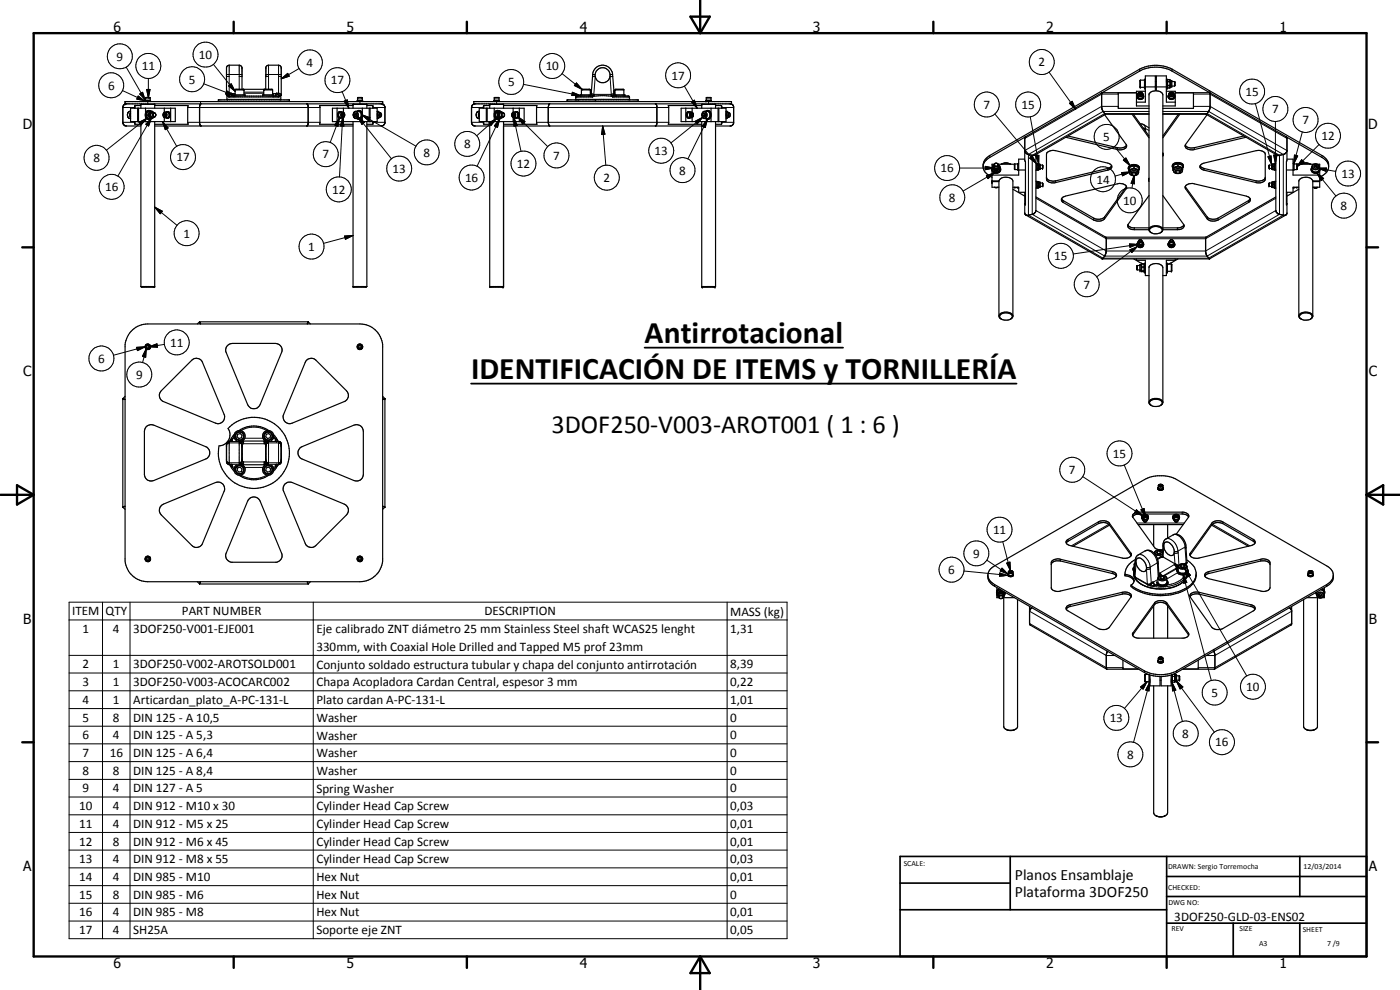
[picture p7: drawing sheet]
<svg xmlns="http://www.w3.org/2000/svg" width="420mm" height="297mm" viewBox="0 0 420 297" stroke-linecap="round" stroke-linejoin="round" font-family="sans-serif">
<defs><g id="words">
<g font-size="9.4">
<text x="193.5" y="103">Antirrotacional</text>
<text x="141.4" y="113.7">IDENTIFICACIÓN DE ITEMS y TORNILLERÍA</text>
</g>
<text font-size="7.9" x="165.5" y="129.8">3DOF250-V003-AROT001 ( 1 : 6 )</text>
<g font-size="4.7">
<text x="304.6" y="263.9">Planos Ensamblaje</text>
<text x="304.6" y="269.3">Plataforma 3DOF250</text>
</g>
<g font-size="4.2">
<text x="34" y="9.6">6</text>
<text x="104" y="9.6">5</text>
<text x="174" y="9.6">4</text>
<text x="244" y="9.6">3</text>
<text x="314" y="9.6">2</text>
<text x="384" y="9.6">1</text>
<text x="6.8" y="38.7">D</text>
<text x="410.6" y="38.7">D</text>
<text x="7" y="112.9">C</text>
<text x="410.8" y="112.9">C</text>
<text x="7" y="187.1">B</text>
<text x="410.8" y="187.1">B</text>
<text x="7" y="261.4">A</text>
<text x="410.8" y="261.4">A</text>
<text x="34" y="290.4">6</text>
<text x="104" y="290.4">5</text>
<text x="174" y="290.4">4</text>
<text x="244" y="290.4">3</text>
<text x="314" y="290.4">2</text>
<text x="384" y="290.4">1</text>
</g>
<g font-size="3.9">
<text x="59.7" y="17.7">10</text>
<text x="35" y="18.2">9</text>
<text x="42.5" y="21">11</text>
<text x="92" y="20">4</text>
<text x="163.8" y="21.1">10</text>
<text x="201.5" y="23.9">17</text>
<text x="311.6" y="19.9">2</text>
<text x="32.4" y="26.9">6</text>
<text x="56.7" y="25.1">5</text>
<text x="99.3" y="25.3">17</text>
<text x="152.5" y="25.9">5</text>
<text x="373.8" y="28.7">15</text>
<text x="295.1" y="32.6">7</text>
<text x="306.6" y="32.6">15</text>
<text x="381.8" y="34">7</text>
<text x="390.9" y="37.3">7</text>
<text x="396.6" y="42">12</text>
<text x="96.8" y="47.5">7</text>
<text x="127.1" y="47">8</text>
<text x="139.3" y="44.5">8</text>
<text x="166.1" y="47.9">7</text>
<text x="196.5" y="46.5">13</text>
<text x="331.1" y="42.3">5</text>
<text x="28" y="48.7">8</text>
<text x="52.9" y="48.4">17</text>
<text x="117.8" y="51.9">13</text>
<text x="155.1" y="50.4">12</text>
<text x="203.9" y="52.4">8</text>
<text x="282.3" y="51.7">16</text>
<text x="402.6" y="53.4">13</text>
<text x="31.5" y="57.4">16</text>
<text x="99.7" y="58.1">12</text>
<text x="139.6" y="54.6">16</text>
<text x="181.1" y="54.6">2</text>
<text x="329" y="55.1">14</text>
<text x="284.8" y="60.5">8</text>
<text x="337" y="61.4">10</text>
<text x="402.3" y="63">8</text>
<text x="55.1" y="71.3">1</text>
<text x="92.5" y="75.3">1</text>
<text x="316.4" y="78">15</text>
<text x="325.2" y="86.6">7</text>
<text x="51" y="104.1">11</text>
<text x="29.5" y="108.9">6</text>
<text x="40.8" y="113.7">9</text>
<text x="334" y="137.3">15</text>
<text x="320.8" y="142.2">7</text>
<text x="298" y="160.2">11</text>
<text x="292" y="167.3">9</text>
<text x="284.6" y="172.2">6</text>
<text x="21.7" y="184.6">ITEM</text>
<text x="31.7" y="184.6">QTY</text>
<text x="54.6" y="184.6">PART NUMBER</text>
<text x="145.4" y="184.6">DESCRIPTION</text>
<text x="219.1" y="184.7">MASS (kg)</text>
<text x="24.8" y="189.9">1</text>
<text x="33.9" y="189.9">4</text>
<text x="40" y="189.9">3DOF250-V001-EJE001</text>
<text x="94.9" y="190">Eje calibrado ZNT diámetro 25 mm Stainless Steel shaft WCAS25 lenght</text>
<text x="219.1" y="189.9">1,31</text>
<text x="94.9" y="195.3">330mm, with Coaxial Hole Drilled and Tapped M5 prof 23mm</text>
<text x="24.8" y="200.6">2</text>
<text x="33.9" y="200.6">1</text>
<text x="40" y="200.6">3DOF250-V002-AROTSOLD001</text>
<text x="94.9" y="200.7">Conjunto soldado estructura tubular y chapa del conjunto antirrotación</text>
<text x="219.1" y="200.6">8,39</text>
<text x="24.8" y="205.9">3</text>
<text x="33.9" y="205.9">1</text>
<text x="40" y="205.9">3DOF250-V003-ACOCARC002</text>
<text x="94.9" y="206">Chapa Acopladora Cardan Central, espesor 3 mm</text>
<text x="219.1" y="205.9">0,22</text>
<text x="363.5" y="209">5</text>
<text x="374" y="207.3">10</text>
<text x="24.8" y="211.2">4</text>
<text x="33.9" y="211.2">1</text>
<text x="40" y="211.2">Articardan_plato_A-PC-131-L</text>
<text x="94.9" y="211.2">Plato cardan A-PC-131-L</text>
<text x="219.1" y="211.2">1,01</text>
<text x="24.8" y="216.5">5</text>
<text x="24.8" y="221.8">6</text>
<text x="33.9" y="216.5">8</text>
<text x="33.9" y="221.8">4</text>
<text x="40" y="216.5">DIN 125 - A 10,5</text>
<text x="40" y="221.8">DIN 125 - A 5,3</text>
<text x="94.9" y="216.6">Washer</text>
<text x="94.9" y="221.9">Washer</text>
<text x="219.1" y="216.5">0</text>
<text x="219.1" y="221.8">0</text>
<text x="333.1" y="216.7">13</text>
<text x="354.8" y="221.4">8</text>
<text x="24.8" y="227.1">7</text>
<text x="32.9" y="227.1">16</text>
<text x="40" y="227.1">DIN 125 - A 6,4</text>
<text x="94.9" y="227.2">Washer</text>
<text x="219.1" y="227.1">0</text>
<text x="338.2" y="227.6">8</text>
<text x="364.7" y="223.9">16</text>
<text x="24.8" y="232.5">8</text>
<text x="33.9" y="232.5">8</text>
<text x="40" y="232.5">DIN 125 - A 8,4</text>
<text x="94.9" y="232.5">Washer</text>
<text x="219.1" y="232.5">0</text>
<text x="24.8" y="237.7">9</text>
<text x="33.9" y="237.7">4</text>
<text x="40" y="237.7">DIN 127 - A 5</text>
<text x="94.9" y="237.8">Spring Washer</text>
<text x="219.1" y="237.7">0</text>
<text x="23.8" y="243.1">10</text>
<text x="33.9" y="243.1">4</text>
<text x="40" y="243.1">DIN 912 - M10 x 30</text>
<text x="94.9" y="243.2">Cylinder Head Cap Screw</text>
<text x="219.1" y="243.1">0,03</text>
<text x="23.8" y="248.4">11</text>
<text x="33.9" y="248.4">4</text>
<text x="40" y="248.4">DIN 912 - M5 x 25</text>
<text x="94.9" y="248.5">Cylinder Head Cap Screw</text>
<text x="219.1" y="248.4">0,01</text>
<text x="23.8" y="253.7">12</text>
<text x="33.9" y="253.7">8</text>
<text x="40" y="253.7">DIN 912 - M6 x 45</text>
<text x="94.9" y="253.8">Cylinder Head Cap Screw</text>
<text x="219.1" y="253.7">0,01</text>
<text x="23.8" y="259">13</text>
<text x="33.9" y="259">4</text>
<text x="40" y="259">DIN 912 - M8 x 55</text>
<text x="94.9" y="259.1">Cylinder Head Cap Screw</text>
<text x="219.1" y="259">0,03</text>
<text x="23.8" y="264.3">14</text>
<text x="23.8" y="269.6">15</text>
<text x="33.9" y="264.3">4</text>
<text x="33.9" y="269.7">8</text>
<text x="40" y="264.3">DIN 985 - M10</text>
<text x="40" y="269.7">DIN 985 - M6</text>
<text x="94.9" y="264.3">Hex Nut</text>
<text x="94.9" y="269.6">Hex Nut</text>
<text x="219.1" y="264.3">0,01</text>
<text x="219.1" y="269.7">0</text>
<text x="23.8" y="275">16</text>
<text x="33.9" y="275">4</text>
<text x="40" y="275">DIN 985 - M8</text>
<text x="94.9" y="275">Hex Nut</text>
<text x="219.1" y="275">0,01</text>
<text x="23.8" y="280.3">17</text>
<text x="33.9" y="280.3">4</text>
<text x="40" y="280.3">SH25A</text>
<text x="94.9" y="280.3">Soporte eje ZNT</text>
<text x="219.1" y="280.3">0,05</text>
<text x="352.4" y="276.3">3DOF250-GLD-03-ENS02</text>
</g>
<g font-size="2.4">
<text x="271.2" y="259.7">SCALE:</text>
<text x="350.6" y="260.8">DRAWN: Sergio Torremocha</text>
<text x="391.2" y="260.6">12/03/2014</text>
<text x="350.6" y="267">CHECKED:</text>
<text x="350.6" y="271.4">DWG NO:</text>
<text x="351.6" y="279.3">REV</text>
<text x="372" y="279.4">SIZE</text>
<text x="391" y="279.6">SHEET</text>
<text x="377.9" y="283.8">A3</text>
<text x="398.3" y="283.8">7 /9</text>
</g>
</g></defs>
<g fill="#000">
<circle cx="37.5" cy="31.2" r=".18"/>
<circle cx="37.5" cy="30.5" r=".18"/>
<circle cx="43.8" cy="29.3" r=".18"/>
<circle cx="45" cy="29.3" r=".18"/>
<circle cx="46.4" cy="31.3" r=".18"/>
<circle cx="68" cy="28.3" r=".18"/>
<circle cx="70.3" cy="28.5" r=".18"/>
<circle cx="70.3" cy="28.8" r=".18"/>
<circle cx="73.1" cy="26.8" r=".18"/>
<circle cx="73.6" cy="28.5" r=".18"/>
<circle cx="78.8" cy="28.5" r=".18"/>
<circle cx="79.3" cy="26.8" r=".18"/>
<circle cx="82.1" cy="28.8" r=".18"/>
<circle cx="82.1" cy="28.5" r=".18"/>
<circle cx="84.4" cy="28.3" r=".18"/>
<circle cx="105.9" cy="31.3" r=".18"/>
<circle cx="107.3" cy="30.1" r=".18"/>
<circle cx="107.4" cy="29.3" r=".18"/>
<circle cx="108.6" cy="29.3" r=".18"/>
<circle cx="114.8" cy="30.5" r=".18"/>
<circle cx="114.8" cy="31.2" r=".18"/>
<circle cx="147" cy="31.3" r=".18"/>
<circle cx="148.3" cy="30.1" r=".18"/>
<circle cx="148.4" cy="30.1" r=".18"/>
<circle cx="148.4" cy="29.3" r=".18"/>
<circle cx="170.2" cy="30" r=".18"/>
<circle cx="173.1" cy="28.8" r=".18"/>
<circle cx="174.7" cy="26.8" r=".18"/>
<circle cx="184.7" cy="26.8" r=".18"/>
<circle cx="210.6" cy="31.3" r=".18"/>
<circle cx="211.9" cy="30.3" r=".18"/>
<circle cx="211.9" cy="30.1" r=".18"/>
<circle cx="212" cy="30.1" r=".18"/>
<circle cx="342.1" cy="26.1" r=".18"/>
<circle cx="343.5" cy="26.5" r=".18"/>
<circle cx="350.3" cy="26.5" r=".18"/>
<circle cx="304.4" cy="49.3" r=".18"/>
<circle cx="305.5" cy="49.1" r=".18"/>
<circle cx="311.2" cy="49.1" r=".18"/>
<circle cx="311.8" cy="49.3" r=".18"/>
<circle cx="312.2" cy="49.3" r=".18"/>
<circle cx="312.9" cy="50.5" r=".18"/>
<circle cx="313" cy="55" r=".18"/>
<circle cx="313" cy="55.8" r=".18"/>
<circle cx="313" cy="49.7" r=".18"/>
<circle cx="380.8" cy="49.7" r=".18"/>
<circle cx="380.8" cy="55" r=".18"/>
<circle cx="380.8" cy="55.8" r=".18"/>
<circle cx="380.9" cy="50.5" r=".18"/>
<circle cx="381.6" cy="49.3" r=".18"/>
<circle cx="382" cy="49.3" r=".18"/>
<circle cx="382.6" cy="49.2" r=".18"/>
<circle cx="382.6" cy="56.3" r=".18"/>
<circle cx="382.6" cy="49.1" r=".18"/>
<circle cx="388.3" cy="49.1" r=".18"/>
<circle cx="389.3" cy="49.3" r=".18"/>
<circle cx="341.2" cy="79.8" r=".18"/>
<circle cx="341.3" cy="79.7" r=".18"/>
<circle cx="342.1" cy="79.4" r=".18"/>
<circle cx="342.5" cy="79.4" r=".18"/>
<circle cx="46.4" cy="86" r=".18"/>
<circle cx="59.9" cy="96.6" r=".18"/>
<circle cx="92.5" cy="96.6" r=".18"/>
<circle cx="105.9" cy="86" r=".18"/>
<circle cx="147" cy="86" r=".18"/>
<circle cx="150.9" cy="86.1" r=".18"/>
<circle cx="151.1" cy="86" r=".18"/>
<circle cx="210.6" cy="86" r=".18"/>
<circle cx="210.8" cy="86.1" r=".18"/>
<circle cx="214.6" cy="86.1" r=".18"/>
<circle cx="342.1" cy="81.3" r=".18"/>
<circle cx="342.5" cy="81.3" r=".18"/>
<circle cx="343.4" cy="81.4" r=".18"/>
<circle cx="343.5" cy="81.7" r=".18"/>
<circle cx="350.3" cy="81.7" r=".18"/>
<circle cx="36.9" cy="119.6" r=".18"/>
<circle cx="115.5" cy="119.6" r=".18"/>
<circle cx="68" cy="133.6" r=".18"/>
<circle cx="72.6" cy="133.6" r=".18"/>
<circle cx="79.8" cy="133.6" r=".18"/>
<circle cx="84.4" cy="133.6" r=".18"/>
<circle cx="302.6" cy="172.2" r=".18"/>
<circle cx="348.8" cy="166.9" r=".18"/>
<circle cx="355.8" cy="169.3" r=".18"/>
<circle cx="392.6" cy="172.2" r=".18"/>
<circle cx="348.5" cy="197.7" r=".18"/>
<circle cx="344.9" cy="204.8" r=".18"/>
<circle cx="351.7" cy="204.8" r=".18"/>
<circle cx="352.7" cy="202.5" r=".18"/>
<circle cx="352.7" cy="204.4" r=".18"/>
<circle cx="353.1" cy="204.4" r=".18"/>
<circle cx="353.1" cy="202.5" r=".18"/>
<circle cx="353.9" cy="204.1" r=".18"/>
<circle cx="354" cy="204" r=".18"/>
</g>
<g fill="none" stroke="#000" stroke-width=".35">
<path d="M37.5 30.5h77.3v.7h-77.3zM37.7 31.2l-.6 .3-.2 .8 .1 4.9 .3 .4 .7 .2h4.3M39.1 34.7l.1 .2M39.2 32.5h13.4v4h-13.4zM39.2 33.6l-.3 .7 .3 1.1M39.2 34l-.1 .2M39.2 33.4a1.09 1.09 0 0 0-1 1.1 1.09 1.09 0 0 0 1 1.1M40.4 36.5l.1 .8M40.5 31.7h1.8M40.5 37.3h1.8M40.5 31.7v.8M40.5 36.5v.8"/>
<path d="M40.5 31.7l-.1 .8M41.3 32.5v4M41.6 32.5v4M42.3 31.3h4.1M42.3 31.3v1.2M42.3 36.5v49.5M42.4 31.2l-.1 .1M43.6 30.3v-.2h1.6v.4M43.6 34.9l.1 .2a.95 .95 0 0 0 1.4 .6l.2-.1M43.6 34.1v.8M43.7 32.5v1.5M43.7 34.9v1.6"/>
<path d="M44 34.5l.4 1.1h.5M44 34.5h.4M44.4 34.5l.5 1.1M44.5 33.1l.8 .3M44.5 33.2a1.55 1.55 0 0 0 0 2.6M44.5 33.1l-.5 .3-.4 .7M44.8 33.4l-.4 1.1M44.9 33.8l.8-.3 .5 .3a.75 .75 0 0 0 0 1.3l-.5 .3-.8-.2-.2-.4zM45 29.3h-1.3l-.1 .8M45 29.3h.1M45 29.3l.1 .8M45.2 30.3h-1.7v.2"/>
<path d="M45.4 33.9l.9-.1a.69 .69 0 0 1 .5 .7 .69 .69 0 0 1-.5 .6h-.6a.74 .74 0 0 1-.3-1.2zM45.5 33.5a1.09 1.09 0 0 0 0 1.9M45.8 35.4l-.9 .2M45.8 33.5l-1.4-.1-.4 1.1M46.3 31.2l.1 .1M46.4 31.3v1.2M46.4 36.5v49.5M46.4 31.7h10.1v5.6h-10.1M46.4 37.8h59.5M46.7 34.3l-.4-.3a.56 .56 0 0 0-.3 .5 .56 .56 0 0 0 .5 .5l.3-.5M49.2 34.3h.3M49.2 33.8l1-.1a.94 .94 0 0 1 .2 1.6l-1.2-.1-.3-.7z"/>
<path d="M49.2 34.3v.5M49.2 34.3l.2-.3 .3 .2 .1 .5-.3 .3-.3-.2M49.2 34.8h.5M49.3 32.5v1.2M49.3 35.3v1.2M49.5 34.3l.1 .5M49.7 34.2l-.2 .1M49.8 33.7a.96 .96 0 0 1 1.3 .6 .96 .96 0 0 1-.7 1.2l-.6-.2M50.3 33.5a1.11 1.11 0 0 1 .6 1 1.11 1.11 0 0 1-.6 1M51.2 32.5v4M60.3 31.2l-.4 .8v5l.2 .6 .3 .2M65.5 30.5v-.5h21.4v.5"/>
<path d="M68.1 28.7l.1 1.3M68.1 28.7l.4 .1M68.5 28.8h.1M69.4 27.9l-.9 .9M69.8 28.8h12.8M70.3 28.8v-.3h3.3v.3M70.6 28.5v-1.5l.1-.2h10.9l.2 .2v1.5M72.6 26.8v-6.7l-.8-.5-3.4 .1-.4 .6v8.2l.1 .2M73.1 26.8l.1 .1v1.6M78.8 28.8v-.3h3.3v.3M79.3 26.8l-.1 .1v1.6M79.7 26.8l.1-6.7 .8-.5 3.4 .1 .4 .6v8.2l-.2 .2"/>
<path d="M83 27.9l.3 .3a.66 .66 0 0 0 .9 .5M84.3 28.7l-.2 1.3M92.1 31.2l.4 .8v5l-.2 .6-.3 .2M99.8 32.5h13.4v4h-13.4zM101.2 32.5v4M101.8 33.9l.4-.2h.9a.94 .94 0 0 1-.2 1.6h-.8a1.02 1.02 0 0 1-.3-1.4zM102.1 33.5a1.16 1.16 0 0 0-.2 1.9M102.6 33.7a.96 .96 0 0 0-1.3 .5 .96 .96 0 0 0 .5 1.2l.3 .1M102.6 35.3l-.6 .2M102.7 34.1l.2 .4M102.7 34.1l-.1 .4 .1 .4M102.7 34.1h.4l.1 .4"/>
<path d="M102.9 34.5h.3M102.9 34.5l-.2 .4M103.1 32.5v1.2M103.1 35.3v1.2M103.2 34.5l-.1 .4h-.4M105.9 31.3h4.2M105.9 31.3v1.2M105.9 36.5v49.5M105.9 31.7h-10v5.6h10M106.1 31.2l-.2 .1M106.3 33.6l1.3-.2a1.18 1.18 0 0 1 .8 1 1.18 1.18 0 0 1-.6 1.2h-1.2a1.27 1.27 0 0 1-.3-2zM106.3 34.3l.3-.4 .4 .2 .1 .6-.3 .4-.4-.3"/>
<path d="M106.3 34.3l.1 .5M106.3 34.3h.5M106.4 34.8h.4M106.8 34.3v.5M106.8 34.8l.1 .1M107 34.1l-.2 .2M107.2 30.5v-.2h1.7v.2M107.3 30.1h1.5v.2M107.3 29.3v1M107.4 29.3h1.3v.8M107.4 29.3h-.1M107.9 33.2l-.8 .2"/>
<path d="M107.9 33.2a1.55 1.55 0 0 1 0 2.6M107.9 33.1l.5 .3 .3 .7M108.7 32.5v1.5M108.7 34.9v1.6M108.7 34.9v.2a.95 .95 0 0 1-1.4 .6l-.2-.1M108.7 34.1v.8M109.9 31.2l.2 .1M110.1 31.3v1.2M110.1 36.5v49.5M110.1 31.7h1.8M110.1 37.3h1.8M110.8 32.5v4"/>
<path d="M111.1 32.5v4M111.9 31.7l.1 .8M111.9 31.7v.8M111.9 36.5v.8M112 36.5l-.1 .8M113.2 33.6l.2 .7-.2 1.1M113.2 34v.2M113.2 33.4h.4l.3 1.2M113.2 33.4h.2M113.2 34.7v.2M113.4 34.5l.1 .1M113.5 34.6l-.1 .1"/>
<path d="M113.5 34.6h.4M113.6 33.5a1.09 1.09 0 0 1 .3 1.6M113.9 34.6l-.5 1h-.2M113.9 33.8a.66 .66 0 0 1 .6 .7 .66 .66 0 0 1-.6 .6M113.9 35.1l-.4 .3M114.7 31.2l.8 .8-.1 5.2-.3 .4-.7 .2h-4.3M142.2 30.5h77.3v.7h-77.3zM142.4 31.2l-.6 .3-.3 .8 .1 4.9 .3 .4 .7 .2h4.4M143.8 34.7v.2M143.8 32.5h13.5v4h-13.5zM143.8 33.4a1.09 1.09 0 0 0-.9 1.1 1.09 1.09 0 0 0 .9 1.1M143.8 33.6l-.2 .7 .2 1.1"/>
<path d="M143.8 34v.2M145.1 36.5l.1 .8M145.2 31.7h1.8M145.2 37.3h1.8M145.2 31.7v.8M145.2 36.5v.8M145.2 31.7l-.1 .8M146 32.5v4M146.2 32.5v4M147 31.3h4.1M147 31.3v1.2M147 36.5v49.5"/>
<path d="M147.1 31.2l-.1 .1M148.2 30.5v-.2h1.7v.2M148.3 30.3v-.2h1.5v.2M148.3 34.9l.1 .2a.94 .94 0 0 0 1.3 .6M148.3 32.5v1.5M148.3 34.9v1.6M148.3 34.1v.8M148.7 33.8h.5M148.7 35.1h.5M148.7 35.1l.8 .6h.4M148.7 33.8v1.3M149.1 33.2a1.5 1.5 0 0 0 .2 2.6"/>
<path d="M149.2 33.8v1.3M149.2 35.1l.7 .6M149.2 33.1l.5 .1M149.3 33.1l-.6 .3-.4 .7M149.6 33.8l.3-.3h.5l.4 .3a.75 .75 0 0 0 0 1.3l-.4 .3a.99 .99 0 0 1-1-.5 .99 .99 0 0 1 .2-1.1zM149.8 30.1l-.1-.8h-1.3l-.1 .8 .2 .2M149.9 33.2l.5 .3M149.9 33.2l-.7 .6M149.9 33.2h-.3l-.9 .6M150.2 33.5l-.5 .6v.7l.5 .6M150.4 35.4l-.5 .3M150.9 31.2l.2 .1"/>
<path d="M151.1 31.7h10.1v5.6h-10.1M151.1 37.8h59.5M151.1 31.3v1.2M151.1 36.5v49.5M151.2 34a.68 .68 0 0 1-.2 1.1h-.7M151.2 34l-.5 .2v.5l.4 .3 .3-.5M151.2 34l-1-.2a.75 .75 0 0 0 .2 1.3M151.2 34l.2 .5M153.7 33.9l.4-.2h.7a.91 .91 0 0 1 .7 .7 .91 .91 0 0 1-.5 .9h-.9l-.4-.2zM153.9 34.7h.3M153.9 34.2h.3M153.9 34.2v.5"/>
<path d="M153.9 34.2l.2-.2 .4 .2v.5l-.4 .3-.2-.3M154 32.5v1.2M154 35.3v1.2M154.2 34.7l.1 .1M154.2 34.2v.5M154.3 34.2h-.1M154.5 33.7a.79 .79 0 0 1 1.2 .4v.7a.79 .79 0 0 1-1.2 .5M155 33.5a1.13 1.13 0 0 1 0 2M155.9 32.5v4M164.9 31.2l-.4 1.1v4.4l.3 1 .2 .1M170.2 30.5v-.5h21.3v.5M173.5 30v.5"/>
<path d="M174.5 27v1.5M174.5 26.9h2.6M174.5 26.9v.1M177.1 26.9l.1 .1M177.2 27v1.5M177.2 28.5h-3.1v.3M177.4 27.9l-.1 .5-.5 .4h-3.8l-.2 .2 .1 1M177.4 27.9a1.1 1.1 0 0 0 1.7 .9h3.5a1.18 1.18 0 0 0 1.7-.9M177.4 27.9l.5-5.5a3 3 0 0 1 3.3-2.8 3 3 0 0 1 2.7 3.3l.4 5M177.5 27.1l-.3 1.3M178.8 30v.5M184.2 27.1l.4 1.3"/>
<path d="M184.3 27.9l.1 .5 .7 .4h3.6l.2 .3-.1 .9M184.5 28.5h3.1v.3M184.6 27v1.5M184.6 26.9l2.5-.1 .1 1.7M184.6 26.9v.1M196.8 31.2l.3 .8v5l-.1 .6-.3 .2M204.4 32.5h13.5v4h-13.5zM205.8 32.5v4M206.4 33.9l.4-.2h.8a.92 .92 0 0 1 .5 .8 .92 .92 0 0 1-.5 .8h-.9l-.4-.4zM206.7 33.5a1.16 1.16 0 0 0-.1 1.9M207.3 33.7a.95 .95 0 0 0-1.3 .3 .95 .95 0 0 0 .2 1.2l.5 .3M207.3 35.3l-.6 .2"/>
<path d="M207.4 34.2h.1M207.5 34.2v.5M207.5 34.2h.3M207.5 34.7l-.2 .1M207.5 34.7h.3M207.7 32.5v1.2M207.7 35.3v1.2M207.8 34.2l-.3-.2-.2 .3v.5M207.8 34.2v.5M207.8 34.7l-.2 .3-.3-.2M210.6 31.3h4.1M210.6 31.7h-10v5.6h10"/>
<path d="M210.6 31.3v1.2M210.6 36.5v49.5M210.8 31.2l-.2 .1M211 33.6l1.3-.2a1.2 1.2 0 0 1 .8 1 1.2 1.2 0 0 1-.6 1.2h-1.2a1.31 1.31 0 0 1-.3-2zM211 34.7h.5M211 34.1l.4-.2 .3 .4v.5l-.4 .3-.3-.4M211 34.1v.6M211 34.1h.5M211.5 34.7l.2 .1M211.5 34.1v.6M211.6 34.1h-.1M211.9 30.3h1.6v.2"/>
<path d="M212 29.3v.8M212 29.3h1.3l.1 .8M212 29.3h.1M212 30.1l.1 .2M212.5 33.1l-.8 .3M212.5 33.2a1.5 1.5 0 0 1 0 2.6M212.5 33.1l.6 .3 .3 .7M213.4 34.9l-.1 .2a.95 .95 0 0 1-1.4 .6l-.2-.1M213.4 32.5v1.5M213.4 34.9v1.6M213.4 34.1v.8M213.4 30.3v-.2h-1.5v.4"/>
<path d="M214.6 31.2l.1 .1M214.7 31.7h1.8M214.7 37.3h1.8M214.7 31.3v1.2M214.7 36.5v49.5M215.5 32.5v4M215.7 32.5v4M216.5 31.7l.2 .8M216.5 31.7v.8M216.5 36.5v.8M216.7 36.5l-.2 .8M217.9 33.4h.3l.4 1.1"/>
<path d="M217.9 33.6l.2 1M217.9 34.2v.5M218.1 34.6l-.2 .8M218.1 34.4l.1 .1M218.2 34.5h.4M218.2 34.5l-.1 .1M218.2 35.4l-.3 .2M218.2 33.5l.4 .4M218.6 33.8a.66 .66 0 0 1 .6 .7 .66 .66 0 0 1-.6 .6M218.6 34.5l-.4 .9M218.6 35.1l-.4 .3M218.6 33.9v1.2"/>
<path d="M219.3 31.2l.5 .2 .4 .6-.1 5.2-.3 .4-.7 .2h-4.4M331.5 34.5l6.6 9.1M331.8 34.3l-21.4 12.3-2-.3-.6-.5-.3-.6M335.6 27.9v4.6h9.2M339.8 34.3l5 7.1M340.1 34.3l4.7 6.5M341.1 27.8l-10.4 .1-.1 4.2 .4 1.3 .7 .9h13.1M341.1 30.6h2.6v-7.8h3v4.5l-1.2 .3-.7 .6v40.8l.4 .6M341.2 29l.1 .2M341.3 29.2a1.1 1.1 0 0 0 1.9 0M341.3 29.2a1.03 1.03 0 0 0 .9 .7 1.03 1.03 0 0 0 1-.7M341.4 28.4l-.2 .6"/>
<path d="M341.7 27.9a.91 .91 0 0 1 1.4 .3v.8a.92 .92 0 0 1-.9 .5 .92 .92 0 0 1-.8-.5v-.8zM342.2 26.2h.1M342.2 27.9l-.4 .3v.3l.5 .2 .4-.3-.1-.3M342.2 27.9l.4 .2M342.2 28.2l-.4 .2M342.2 27.9v.3M342.2 28.2l.4 .2M342.2 26.2h1.3M342.2 37.2l.7 .1 1.9 1.1M342.6 28.1v.3M342.6 28.4v.1M343.1 28.4l.1 .6"/>
<path d="M343.2 29v.2M343.5 24l-1.4 .2 .1 2M343.7 27.4h-2.6v4.4h3.7M343.7 26.1h3M343.7 23.8h-.2v2.7h.2M346.7 23h.3M346.7 24.5h.3M346.7 25.8h.3M347 26.1h3M350 27.4h2.7v4.4h-3.7M350 23.8h.3v2.7h-.3M350.3 24.2l.2-.3h.6l.1 .3"/>
<path d="M350.3 26.1l.2 .2M350.4 24l.1 2.4h.6M350.5 24.5h.6M350.5 25.7h.6M350.7 28.4a.99 .99 0 0 0 .7 1.5 .99 .99 0 0 0 1.2-1M351 27.9a.9 .9 0 0 1 1.4 .3v.8a.88 .88 0 0 1-.9 .5 .88 .88 0 0 1-.8-.6v-.7zM351.1 24.5v1.2M351.1 25.7v.7M351.1 24l.1 .2M351.2 24.2l-.1 .3M351.2 24.2h.5v1.9h-.5M351.2 24.2v1.9"/>
<path d="M351.2 26.1l-.1 .3M351.5 28.2l.4 .2M351.5 27.9l-.4 .3 .1 .3 .4 .2 .4-.3-.1-.3M351.5 27.9l.4 .2M351.5 28.2l-.3 .2M351.5 27.9v.3M351.7 24.5h.8M351.7 25.8h.8M351.9 28.1v.4M352.4 28.4a.96 .96 0 0 1-.6 1.4 .96 .96 0 0 1-1.2-.8M352.5 24.5v1.3M352.7 30.6h-2.7v-7.8h-3v4.5a1.79 1.79 0 0 1 2 1.1v40.5h4.3a1.49 1.49 0 0 0 2-1.4"/>
<path d="M353.6 34.3l-4.6 6.5M354.1 34.3l-5.1 7.1M358.2 27.9v4.6h-9.2M362 34.3l21.4 12.3 2-.3 .6-.5 .2-.6M362.2 34.5l-6.5 9.1M363 27.8l-11.3-6.5a10.5 10.5 0 0 0-9.7 0l-34.2 19.8M363 27.8l.2 4.3-.4 1.2-.7 1h-13.1M363 27.8l23 13.3M363 27.8l-10.3 .1M295.1 49.4a3.6 3.6 0 0 1 1.9-2.7l45-26a10.8 10.8 0 0 1 9.7 0l45 26a3.3 3.3 0 0 1 2.1 3 3.3 3.3 0 0 1-2.1 3.1l-.6 .4M295.1 49.4a3.6 3.6 0 0 0 2.6 3.8M295.1 49.4v.4"/>
<path d="M297.6 54.6l.1 .3M297.6 50.8v.1M297.6 54.6v.1M297.7 54.7v.4M297.7 54.3h2.1M297.7 54.5h2.1M297.7 51.3v4.9h2.1M297.7 54.2l-.1 .4M297.9 50.1l-.3 .7M297.9 50.8l1 .6M298 50.1a1 1 0 0 0 1 .7 1 1 0 0 0 .9-.7M298.1 49.7a.97 .97 0 0 0 .9 1.3 .97 .97 0 0 0 .9-1.3"/>
<path d="M298.1 49.7l-.2 .1v1.4l1 .5M298.3 49.6a.73 .73 0 0 0 .7 .4 .73 .73 0 0 0 .6-.3M298.3 49.4l-.2 .3M298.4 49.3l-.1 .7a.7 .7 0 0 0 .6 .6 .7 .7 0 0 0 .7-.4v-.9h4.8M298.4 49.3h-.7v1.1M298.4 49.3l.2-.3h.6l.7 .7M298.4 56.2h1.1M298.9 51.4v.3M299.4 49.1h-.7a.48 .48 0 0 0-.1 .6 .48 .48 0 0 0 .6 .1 .48 .48 0 0 0 .2-.6M299.8 54.3a2.57 2.57 0 0 1 4.1-.2l.1 40.9-.7 .7M299.8 54.3v40.5M299.9 49.7l.1 .1v1.4l-1.1 .5"/>
<path d="M300 50.2a1.29 1.29 0 0 1-.4 1.7 1.29 1.29 0 0 1-1.7-.3l-.3-.8M300 50.8l-1.1 .6M300.3 50.8a1.37 1.37 0 0 1-1.2 1.1 1.37 1.37 0 0 1-1.4-.9M301.4 48.9l-.9 .4 1.2-.4 1.1 .2M302.4 48.9l.9 .4M304 56.2h1.7v1.5h2.1M304 56.8l3.5 2M304.4 56.2l1.1 .1M304.4 49.3v1.5l1.1 .1M305.5 49.2l-1.1 .1M305.5 56.2v.2h.2M305.7 49.1h-.2v2l2.3-.1"/>
<path d="M307.5 47.8h-1.8v4.7h-8M307.8 41.1l-11.2 6.4-1 .9-.5 1M307.8 41.1l-.3 .4 .3 20-.3-.4M310.9 49.1h.3v2h-.3M310.9 59.1l20.9 12.1 .2 .4v3.7a3.4 3.4 0 0 1-1.1 2.3l-.1 .1M310.9 54.4h.3v2h-.3M310.9 46.4v16.8l-.2 .6a2.43 2.43 0 0 1-2.3 .8l-.6-.2-.3-.5v-6.2M311.2 50.8l.1 .2M311.2 56.2l.1 .2M311.2 54.6l.5-.1v.4M311.2 49.2h.5M311.2 50.2l.1 .3"/>
<path d="M311.2 49.4l.1 .1M311.2 55.6l.1 .2M311.2 54.8l.1 .1M311.2 56.3l.1 .1M311.3 51h.1M311.3 49.1l-.1 .2M311.3 54.5l-.1 .2M311.3 51h.4M311.3 49.5h.4M311.3 56.4h.4M311.3 49.5l-.1 .2M311.3 50.5l-.1 .1"/>
<path d="M311.3 50.5h.4M311.3 54.9l-.1 .2M311.3 55.8l-.1 .2M311.3 55.8h.4M311.3 54.9h.4M311.7 49.5v1M311.7 50.5v.5M311.7 54.9v.9M311.7 55.8v.6M311.7 49.1l.1 .2M311.7 54.5l.1 .2M311.8 49.3l-.1 .2"/>
<path d="M311.8 54.7h.4v1.5h-.4M311.8 49.3h.4v1.5h-.4M311.8 49.3v1.5M311.8 54.7v1.5M311.8 50.8l-.1 .2M311.8 56.2l-.1 .2M312.2 50.5h.7M312.2 49.5h.7M312.2 55.9h.7M312.2 54.9h.7M312.9 49.5v1M312.9 54.9v1"/>
<path d="M314.1 45.9a2.71 2.71 0 0 1 2.7-.7l15.6 3.7a1.07 1.07 0 0 1 1.3 1.1 1.07 1.07 0 0 1-1.3 1.1l-15.9 3.8h-1l-1-.5-.4-.7zM318.8 59.4l.9-.6 15.7-3.6a2.43 2.43 0 0 1 2.7 .9v.4l-6.6 9.2a2.8 2.8 0 0 1-3.3 .3l-9.3-5.4-.4-.5zM319.9 41.2l15.5 3.7a2.39 2.39 0 0 0 2.7-1v-.3M320.5 40.8l14.9 3.5a2.6 2.6 0 0 0 2.7-.7M333.6 49.7l-1.2 .8-15.9 3.8a2.09 2.09 0 0 1-2.4-1.1M338.1 55.9l-6.6 9.2a2.8 2.8 0 0 1-3.3 .3l-9.1-5.2-.5-.6M338.6 50.6l.3 .5M338.6 50.6a1.86 1.86 0 0 1 2.7-.8l.7 .8M338.6 50.6a1.8 1.8 0 0 1 2.9-.9l.5 .5v.6l-.3 .3M338.9 51.2v.1M338.9 50.4v.1M339.1 51.2a1.69 1.69 0 0 1 2.5 .1v.8a1.55 1.55 0 0 1-2.6-.1z"/>
<path d="M339.5 52.1a.96 .96 0 0 1 1.7 0M339.5 52.1l.2 .4M339.5 51.9v.2M339.7 52.5h.1M339.8 52.5l-.1-.5 .9-.1 .4 .3-.2 .3M339.8 52.5h1M340.3 50.4l1.4 .4M340.3 50.4l-1.4 .4M340.3 49.8v.6M341.2 51.9v.2M341.2 52.1l-.4 .4M341.7 50.8v-.5l-.5-.3a2.16 2.16 0 0 0-2.3 .2l.1 1.7a1.58 1.58 0 0 1 2.6 0"/>
<path d="M341.7 50.8l-.1 1.1M344.8 58.7l-6.3 8.8M344.8 53.5v.9M344.8 53.7l-.1 .2M349 58.7l6.3 8.8M349 46.1l.1 .2M349 45.8v1.1M351.8 50l.3 .5M351.8 50l.1-.6a2.24 2.24 0 0 1 2.8-.3l.5 .9M352.1 49.7a2.3 2.3 0 0 1 2.8 0l-.1 1.6a1.76 1.76 0 0 0-2.7-.1zM352.3 50.5a1.35 1.35 0 0 1 1.7-.4 1.35 1.35 0 0 1 .7 1.5 1.63 1.63 0 0 1-2.5-.2zM352.7 51.5a.94 .94 0 0 1 1.6 0"/>
<path d="M352.7 51.4v.1M352.7 51.5l.3 .4M352.9 51.4a.75 .75 0 0 1 1.2 .2 .73 .73 0 0 1-.6 .4 .73 .73 0 0 1-.7-.5zM353.5 49.8l-1.4 .4M353.5 49.8l1.4 .4M353.5 49.2v.6M354.3 51.5l-.3 .4M354.3 51.4v.1M355.1 49.8a2.03 2.03 0 0 0-3.3 .2M355.2 50l-.3 .5M355.2 49.7v.3M355.7 55.9l6.6 9.2a2.8 2.8 0 0 0 3.2 .3l9.2-5.2 .5-.6"/>
<path d="M356 55.5a2.67 2.67 0 0 1 2.4-.3l15.6 3.6a1.01 1.01 0 0 1 1.2 .7 1.01 1.01 0 0 1-.5 1.2l-9.2 5.3a2.93 2.93 0 0 1-3.2-.3l-6.5-9.1-.1-.5zM360.2 49.7l.4 .5 .7 .3 16 3.8a2.09 2.09 0 0 0 2.4-1.1M360.4 49.4l.9-.5 15.7-3.7a2.18 2.18 0 0 1 2.7 1.1v7.4l-.4 .7-1.1 .5h-.9l-16-3.8a1.06 1.06 0 0 1-.9-1.7zM373.2 40.8l-14.8 3.5a2.6 2.6 0 0 1-2.7-.7M373.9 41.2l-15.5 3.7a2.06 2.06 0 0 1-2.7-1.2v-.1M380.9 50.5h.7M380.9 49.5v1M380.9 54.9v1M380.9 49.5h.7M380.9 55.9h.7M380.9 54.9h.7M382 54.7h-.4v1.5h.4"/>
<path d="M382 49.3h-.4v1.5h.4M382 56.2l.6 .1M382 49.3h.6M382 49.3v1.5M382 54.7v1.5M382 50.8v.1M382 50.9h.6M382.1 56.2h.4M382.1 50v.8M382.1 49.2v.8M382.1 50h.4M382.1 54.5l-.1 .2"/>
<path d="M382.1 56.2v.1M382.1 55.3v.9M382.1 54.5v.8M382.1 55.3h.4M382.1 54.5h.4M382.5 49.2l.1 .2M382.5 50l.1 .2M382.5 54.5l.1 .1M382.5 54.5l.1 .2M382.5 55.3l.1 .2M382.5 56.2l.1 .1M382.6 49.7l-.1 .3"/>
<path d="M382.6 50.6l-.1 .2M382.6 55.1l-.1 .2M382.6 56l-.1 .2M382.6 54.6v.1M382.6 50.8l-.6 .1M382.6 56.2v.1M382.9 49.1h-.3v2h.3M382.9 54.4h-.3v2h.3M382.9 46.4v16.8l.2 .6a3.5 3.5 0 0 0 2.7 .8l.4-.7v-6.2M382.9 59.1l-21 12.1-.1 4.3 .4 1.2 .8 1M386 41.1l10.7 6.1a3.4 3.4 0 0 1 2 2.6M386 41.1l.2 .4-.1 20 .1-.4"/>
<path d="M386.2 47.8h1.9v4.7h8M388.1 49.1h.2v2l-2.2-.1M388.3 49.2l1 .1M388.3 56.2v.2h-.2M389.3 49.3h5M389.3 56.2l-1 .1M389.3 49.3v1.5l-1 .1M389.8 56.2h-1.7v1.5h-2M389.8 56.8l-3.6 2M391.4 48.9l-.9 .4M392.1 48.9l-1.4 .2M392.1 48.9l.3 .1"/>
<path d="M392.1 48.9l1.2 .4-.6-.3M393.5 50.8v.1M393.7 50.1l-.2 .7M394 54.3v40.7l-.7 .8M394 54.3a2.49 2.49 0 0 0-4.2 .1v40.4M394 54.3h2.1M394 54.5h2.1M394 49.4a1.21 1.21 0 0 1 1.9 .5v1.1a1.13 1.13 0 0 1-1.2 .7 1.13 1.13 0 0 1-1-.9v-.9zM394.2 56.2l.4 .3 .8-.3M394.4 56.2h.8M394.7 49.9l.6 .2M394.7 49.5l-.4 .3 .1 .5 .5 .2 .4-.3"/>
<path d="M394.7 49.5l.6 .2M394.7 49.5v.4M394.7 49.9l-.3 .3M395.3 49.7v.5M395.3 49.7v.4M395.3 50.1v.1M395.3 49.3h.8v1.1M395.9 50.1a1.29 1.29 0 0 1-.8 1.9 1.29 1.29 0 0 1-1.6-1.2M396.1 51.3v4.9h-2.1M396.1 50.8a1.36 1.36 0 0 1-1.2 1.1 1.36 1.36 0 0 1-1.4-.9M307.9 64.5l22.9 13.2M330.8 77.7h32.2"/>
<path d="M331.8 71.2h30.2M338.5 67.5a1.47 1.47 0 0 0 1.9 1.4h4.4M338.5 67.5l.2 .4 1.1 .4 5 .1M340.3 77.7l2.7 1.5M341.1 77.7v.4h2.6v4.6h1.1M341.2 73.4l.1 .3M341.3 73l.4 .9M341.3 79.7v1.3M341.3 79.7h.8M341.3 73.1v.6M341.3 73l.4 .7M341.5 72.9a.76 .76 0 0 0 .7 .6 .76 .76 0 0 0 .8-.6"/>
<path d="M341.5 72.7v.2M341.5 72.6l-.2 .4M341.5 72.9a.78 .78 0 0 0 .7 .4 .78 .78 0 0 0 .7-.4M341.7 72.3a.52 .52 0 0 0 .5 .4 .52 .52 0 0 0 .5-.4M341.7 72.3v.6l.4 .3M341.7 72.3l-.2 .6M341.7 73.7h1M341.7 73.9h1M341.7 73.7v.2M342.2 71.9l-.5 .4M342.2 71.9l.5 .4M342.5 79.4h-.4v1.9h.4"/>
<path d="M342.5 79.4v1.9M342.7 79.2v.9M342.7 79.2l-.2 .2M342.7 79.2h.6M342.7 72.3l.2 .6M342.7 72.3v.4M342.7 73.7v.2M343 72.7v.2M343 72.6l.2 .4M343.2 73.1v.2M343.2 73l-.5 .7M343.2 73l-.5 .9"/>
<path d="M343.2 73.3a1.03 1.03 0 0 1-.8 .8 1.03 1.03 0 0 1-1.1-.4M343.2 73.3a1.01 1.01 0 0 1-.8 1 1.01 1.01 0 0 1-1.1-.6M343.3 79.2v.9M343.3 79.2l.2 .2M343.4 79.3h.1M343.7 79h-.2v2.7h.2M344.8 68.8a2.47 2.47 0 0 1 4.2 0 2.22 2.22 0 0 1-3.1 1.2l-.6-.3M348.4 69.8h-.1M348.5 69.6a.95 .95 0 0 0 .1-1.1 .95 .95 0 0 0-1-.4 2.14 2.14 0 0 0-2.6 .9l.5 .8M350 79h.3v2.7h-.3M350.3 79.2l1.4 .1-.1 2.1h-1.3M350.6 73.3v.1"/>
<path d="M350.6 73.3a1.02 1.02 0 0 0 1 1 1.02 1.02 0 0 0 1-1M350.6 73.5a1.06 1.06 0 0 0 1 .6 1.06 1.06 0 0 0 .9-.6M350.6 73.1v.2M350.6 73l.5 .7M350.6 73l.5 .9M350.8 72.7v.2M350.8 72.6l-.2 .4M351.1 72.3a.52 .52 0 0 0 .5 .4 .52 .52 0 0 0 .5-.4M351.1 72.3l-.3 .6M351.1 72.3v.4M351.1 73.7v.2M351.1 73.7h.9"/>
<path d="M351.1 73.9h.9M351.3 72l-.2 .3M351.7 71.9a.36 .36 0 0 1 .2 .5 .36 .36 0 0 1-.5 .2 .36 .36 0 0 1-.1-.5M351.7 71.9l-.4 .2M351.7 72l.4 .3M352 73.7v.2M352.1 72.3a.7 .7 0 0 1-.3 1.1 .7 .7 0 0 1-1-.5M352.1 72.3v.4M352.3 72.6l.2 .4M352.3 72.7a.77 .77 0 0 1-.6 .8 .77 .77 0 0 1-.9-.6M352.5 73l-.5 .9M352.5 73.1l.1 .2"/>
<path d="M352.5 73l-.5 .7M352.6 73.3v.1M352.7 77.7v.4h-2.7v4.6h-1M353.5 77.7l-2.9 1.5M355.3 67.5l-.3 .4-1 .4-5 .1M385.9 64.5l-22.9 13.2M39.3 99.4a6.7 6.7 0 0 1 5.1-2.2h63.6a6.9 6.9 0 0 1 6.8 6.2v64.9a6.9 6.9 0 0 1-6.8 6.2h-63.6a6.9 6.9 0 0 1-6.9-6.2v-64.9l.8-2.4zM42.3 86h4.1M42.3 86l.1 .1h3.9l.1-.1M59.9 96.6l-.7 .6M59.9 96.6l.3 .6M59.9 96.6h32.6"/>
<path d="M92.5 96.6l.7 .6M92.5 96.6l-.3 .6M105.9 86h4.2M105.9 86l.2 .1h3.8l.2-.1M147 86h4.1M147 86l.1 .1h3.8l.2-.1M210.6 86h4.1M210.6 86l.2 .1h3.8l.1-.1M300.4 95.7l-.4-.5v-.4a2.27 2.27 0 0 1 3.8 .2l-.5 .8M300.4 95.7a2.91 2.91 0 0 0 3 0M300.4 95.7l.1 .1M304 94.8a2.46 2.46 0 0 0-4.2 0l.2 .6 .4 .3"/>
<path d="M341.3 81h.8M342.5 81.3l.1 .1M342.6 81.4l.1 .1M342.7 80.1v1.2M342.7 80.1h.6M343.3 80.1v1.2M343.4 81.3l-.8 .1M343.4 81.3v.1M343.4 81.4h.1M343.4 81.4h-.8M343.5 81.3l-.1 .1M390.3 95.6a.95 .95 0 0 1-.2-1 .95 .95 0 0 1 .9-.6 1.84 1.84 0 0 1 2.8 1.2l-.5 .6"/>
<path d="M390.4 95.7l.2 .1M394 94.8a2.47 2.47 0 0 0-4.2 0 2.39 2.39 0 0 0 3.5 1M36.9 119.6v32.6M36.9 119.6l.6 .3M37.5 118.9l-.6 .7M43.6 104l.4 .6M43.6 104.2l.4 .5M43.7 103.6l-.1 .2M43.9 103.4h.1M43.9 103.4l.1 .1M43.9 103.4l-.1 .2M44 103.4l.6-.1 .5 .7"/>
<path d="M44.1 103.8l.4-.1 .2 .3-.1 .4h-.4l-.2-.3zM44.6 103.4l-.8 .2-.1 .5M44.8 103.4a.73 .73 0 0 1 .2 1 .73 .73 0 0 1-1 .2M45.1 104.1l-.5 .7-.6-.1M48.4 117.2l9.2-9.1a2 2 0 0 1 3.2 .7l6.5 15.5a1.99 1.99 0 0 1-.4 2.2 1.99 1.99 0 0 1-2.2 .5l-15.6-6.5a2 2 0 0 1-.7-3.3zM68.3 103.7l.8-.5 .7-.2h12.9a1.98 1.98 0 0 1 1.8 2.8l-6.4 15.6a2.03 2.03 0 0 1-1.9 1.2 2.03 2.03 0 0 1-1.9-1.2l-6.5-15.9v-1zM91.9 108.2a1.96 1.96 0 0 1 2.9-.1l9.2 9.1a1.95 1.95 0 0 1-.7 3.3l-15.6 6.5a1.99 1.99 0 0 1-2.2-.5 1.99 1.99 0 0 1-.4-2.2zM107.3 104l.5 .8 .6-.1M107.5 103.4a.84 .84 0 0 0 .2 1.5 .84 .84 0 0 0 1.1-1M107.6 103.5a.71 .71 0 0 1 1.1 .5 .71 .71 0 0 1-1 .7M107.6 103.4h.1M107.6 103.5l-.3 .3"/>
<path d="M107.6 103.4v.1M107.6 103.4l.4-.1 .6 .2M107.7 103.8l.3-.1 .4 .2v.4l-.4 .1-.4-.1zM108.6 103.5a.75 .75 0 0 0-.7-.3 .75 .75 0 0 0-.6 .6l.2 .8M108.6 103.5l.2 .4M108.8 103.9l-.2 .7M114.8 118.9l.7 .7M115.5 119.6v32.6M115.5 119.6l-.7 .3M44 127.9l1.2-.5 .9 .2 15.7 6.4a2.01 2.01 0 0 1 1.2 1.9 2.01 2.01 0 0 1-1.2 1.8l-15.7 6.5a2 2 0 0 1-2.8-1.8v-13zM68.1 132.7l-1.1 .8-1.3 .3a10.7 10.7 0 0 0 11.9 12.7 10.7 10.7 0 0 0 8.1-15.5 10.7 10.7 0 0 0-17.3-2.4 3.7 3.7 0 0 1-.4 4.5v5.6l.3 .5 1.1 .1M68.9 139.3l1.4 2.1"/>
<path d="M69.4 132.5l-1.2 .2M70.3 130.3v1l.8 .9M70.3 130.3a1.67 1.67 0 0 1 2.6-.8 1.67 1.67 0 0 1 0 2.7M70.3 130.3l-1.4 2.2M71.1 139.5l-.8 1v.9M71.3 130.3l.8-.2 .5 .5-.1 .8-.8 .2-.5-.5zM71.7 129.2a7.9 7.9 0 0 1 9 0M71.8 132.5l.6 .3 .2 .3v5.5l-.3 .5-.5 .2M72.6 133.2v.1M72.6 138.5h.1M72.9 139.6a1.67 1.67 0 0 1-.1 2.7 1.67 1.67 0 0 1-2.5-.9M73.1 139.4h6.2"/>
<path d="M73.1 132.3h6.2M79.4 139.6a1.67 1.67 0 0 0 .1 2.7 1.67 1.67 0 0 0 2.6-.9M79.7 133.6h.1M79.7 138.1h.1M79.9 130.3l.8-.2 .5 .5-.1 .8-.8 .2-.6-.5zM80.6 132.5l-.6 .3-.3 .5v5.1l.3 .6 .6 .3M81.3 139.5l.8 1v.9M82.1 130.3a1.67 1.67 0 0 0-2.6-.8 1.67 1.67 0 0 0-.1 2.7M82.1 130.3v1l-.8 .9M82.1 130.3l1.4 2.2M83 132.5h.9l.5 .6v5.6l-.3 .5-1.1 .1M83.5 139.3l-1.4 2.1"/>
<path d="M90.1 134.4l16.1-6.8a2.04 2.04 0 0 1 2.8 1.8v13a2 2 0 0 1-2.8 1.8l-15.6-6.5a2.02 2.02 0 0 1-.5-3.3zM344.8 120.7a2.42 2.42 0 0 1 3.6-.8 .89 .89 0 0 1 .6 .9 .89 .89 0 0 1-.7 .8M345.4 121.6l.1 .1M348.6 121.5a2.98 2.98 0 0 1-3.2 0M348.6 121.3a1.14 1.14 0 0 0-.2-1.2 1.14 1.14 0 0 0-1.1-.3 1.65 1.65 0 0 0-2.3 1.2l.4 .6M349 120.8v-40.5a2.41 2.41 0 0 0-4.2-.2v40.8l.4 .6M36.9 152.2l.6 .6M37.5 151.9l-.6 .2M48.5 151.6l16.2-6.8a1.99 1.99 0 0 1 2.2 .4 1.99 1.99 0 0 1 .4 2.2l-6.5 15.6a1.96 1.96 0 0 1-3.2 .7l-9.2-9.2a1.96 1.96 0 0 1 .1-2.9zM71.3 140.4l.8-.2 .5 .5-.1 .8-.8 .1-.5-.5zM71.7 142.6a8 8 0 0 0 9 0M74.7 149.8a2.02 2.02 0 0 1 3.4 .5l6.4 15.6a1.97 1.97 0 0 1-1.5 2.8h-13.6a2.01 2.01 0 0 1-1.5-2.8z"/>
<path d="M79.9 140.4l.8-.2 .5 .5-.1 .8-.8 .1-.6-.5zM85.5 145.2l.9-.5 1.3 .1 15.6 6.5a1.95 1.95 0 0 1 .7 3.2l-9.2 9.2a1.96 1.96 0 0 1-3.2-.7l-6.6-15.9v-1zM114.8 151.9l.7 .2M115.5 152.2l-.7 .6M333 157.6l-11 6.3M339.9 155.1l.7-.6 .9-.3h13.6l1.2 .4 .4 .5M341.5 157.4h13.6M342.6 155.1a1.05 1.05 0 0 1 1-.8 1.05 1.05 0 0 1 1 .6v.7M342.7 155.1v.4M342.7 155.1a1.06 1.06 0 0 1 1-.6 1.06 1.06 0 0 1 .9 .6M342.7 155.6l.2 .4M342.9 155.7a.82 .82 0 0 1 1.5 0"/>
<path d="M342.9 156v-.5a.82 .82 0 0 1 1.5 0v.5M342.9 156l.2 .3M343.1 155.8v.5M343.1 156.3a.52 .52 0 0 1 .6-.5 .52 .52 0 0 1 .5 .5M343.1 156.3l.6 .3M343.2 154.7v.2M343.2 154.7l-.5 .9M343.2 154.9l-.5 .7M343.2 154.9h.9M343.2 154.7h.9M343.5 155.4l-.4 .5M343.6 156.6l-.4-.3 .3-.3 .5 .1v.4l-.3 .1"/>
<path d="M344.1 154.7v.2M344.1 154.9l.5 .7M344.1 154.7l.5 .7M344.2 156.3l-.5 .3M344.2 155.8v.5M344.4 156l-.3 .3M344.6 155.6l-.2 .4M346.2 157.4v6.5M347.5 146.3l.2 .3M347.5 146.3v.5a.84 .84 0 0 0 1 .4 .84 .84 0 0 0 .6-.9M347.5 146.3h.1M347.6 146.5l.1-.9 .6-.3 .7 .4-.1 .9"/>
<path d="M347.6 146.2l-.1 .1M347.6 146.6h.1M347.7 146.6l1.1 .1M347.7 146.6l.9 .2M348.1 145.5v.3M348.4 145.5l.3 .1-.1 .2-.4 .1-.3-.2 .2-.2M348.4 145.5h-.3M348.4 145.8h.1M348.4 145.5v.3M348.4 145.8h-.3M349 146.2l.1 .1a.87 .87 0 0 1-.7 .7 .87 .87 0 0 1-.9-.4l.3 .3M349.1 146.4l-.3 .3"/>
<path d="M349.2 146.6l-.6 .4-.8-.1M350.4 157.4v4.1M352 155.1a1.09 1.09 0 0 1 1-.6 1.09 1.09 0 0 1 1 .6M352 155.6l.2 .4M352.2 155.7a.8 .8 0 0 1 .8-.5 .8 .8 0 0 1 .7 .6M352.2 156l.3 .3M352.5 154.7v.2M352.5 155.8l.1 .7 .6 .1M352.5 156.1l.4-.3 .6 .3M352.5 154.9h1M352.5 154.7h1M352.5 154.9l-.5 .7"/>
<path d="M352.5 154.7l-.5 .7M353.3 156.5v-.4l-.5-.1-.2 .3 .4 .3M353.3 156.5l-.1 .1M353.5 154.7l.4 .9M353.5 154.9l.4 .7M353.5 154.7v.2M353.5 155.8v.6M353.7 155.8a.78 .78 0 0 0-.6-.7 .78 .78 0 0 0-.9 .4v.5M353.7 155.8v.2M353.9 155.6l-.7 1M354 155.1a1.05 1.05 0 0 0-1-.8 1.05 1.05 0 0 0-1 .6v.7M354 155.1l-.1 .4"/>
<path d="M356.7 155.1a1.38 1.38 0 0 0-1.6-1.4h-13.6a1.39 1.39 0 0 0-1.6 1.4l6.7 9.3 1 .5h1.3M356.7 155.1l-3.7 5.2M363.6 157.6l11.1 6.3M363.8 156.8a2.99 2.99 0 0 1 3.2-.2l9.1 5.2a.82 .82 0 0 1 .6 .8 .82 .82 0 0 1-.5 .8l-16.3 4a2.08 2.08 0 0 1-2.8-1.1zM43.6 167.9l.1 .2M43.7 167.8l.1 .4M43.8 168.2l.4 .2M43.9 167.1h.1M43.9 167.1l-.3 .8M44 167.1l-.3 .7M44 167.1l.1-.1a.75 .75 0 0 1 1 .6M44 167v.1"/>
<path d="M44 167l-.1 .1M44.1 167.4l.4-.1 .2 .3v.4l-.4 .1-.3-.3zM44.6 166.9a.83 .83 0 0 0-1 1 .83 .83 0 0 0 1.3 .5 .83 .83 0 0 0-.1-1.4M44.6 166.9l.2 .1M44.6 167h-.6M44.8 168.3l-.6 .1M44.8 168.3l-.4 .1M44.8 167l.3 .6M45.1 167.6v.4l-.3 .3M45.1 167.8l-.3 .5M59.2 174.5l.7 .7M59.9 175.2h.1"/>
<path d="M59.9 175.2h32.6M60.2 174.5l-.3 .7M92.2 174.5l.3 .7M92.5 175.2h.1M93.2 174.5l-.7 .7M107.5 167.1a.79 .79 0 0 0 .1 1.2 .79 .79 0 0 0 1.1-.3M107.5 167.1h.1M107.6 167v.1M107.6 167l-.1 .1M107.6 167h.8M107.6 167.5l.4-.2 .3 .2 .1 .4-.4 .2-.3-.2zM108.2 168.4h-.2"/>
<path d="M108.4 167a.82 .82 0 0 0-1.2 .4 .82 .82 0 0 0 .7 1.1 .82 .82 0 0 0 .9-.9M108.4 167l.2 .1M108.6 167.1l.2 .4M108.6 167.2l.1 .2M108.7 167.4v.5l-.3 .4M108.8 167.6a.74 .74 0 0 0-.8-.7 .74 .74 0 0 0-.7 .8 .74 .74 0 0 0 .7 .7M108.8 167.5v.4M296.4 172.6a3.3 3.3 0 0 0 2.1 3.3l45 25.9a10.4 10.4 0 0 0 9.6 0l45.1-25.9a3.1 3.1 0 0 0 2-3.3M297.3 170.6l1.2-.8 45-25.9a10.4 10.4 0 0 1 9.6 0l45.1 25.9a2.97 2.97 0 0 1 1.9 2.8 2.97 2.97 0 0 1-1.9 2.8l-45.1 25.9a10.7 10.7 0 0 1-9.6 0l-45-25.9a2.86 2.86 0 0 1-1.2-4.8zM299.1 177.8l.1 .4M299.1 177.7v.1M299.2 178.2v1.1h.6"/>
<path d="M299.2 176.3v1M299.2 178.2l.1 .2M299.2 177.3l-.1 .2M299.3 177.6v1.1l.2 .2M299.8 179.2v.1M299.8 179a.68 .68 0 0 1 .6-.5 .68 .68 0 0 1 .7 .6M299.8 176.7l-.6 .6M299.8 179.3l.3 .3M300 176.8l-.7 .4-.2 .6M300.3 177l-1 .4v.9M300.4 177.2l-1.1 .5M300.4 177.2l1.1 .6"/>
<path d="M300.4 177v.2M300.6 179.5l-.5 .1M300.6 179.6h-.3M300.8 179.5l.1-.2a.49 .49 0 0 0-.5-.6 .49 .49 0 0 0-.4 .8h.1M300.8 179.5l-.2 .1M301 179.3h3.4M301.1 179.1v-.5a.7 .7 0 0 0-.6-.6 .7 .7 0 0 0-.7 .4v.8M301.1 179.1l-.3 .4M301.2 179.3v38.6a2.43 2.43 0 0 0 3.8 .8l.4-.6v-38.2M301.3 178.3a1.08 1.08 0 0 0-1.9 .2M301.4 178.5a.96 .96 0 0 0-1.4-.9 .96 .96 0 0 0-.2 1.6M301.4 178.4l-.3 .8"/>
<path d="M301.5 177.7v.9l-.2 .3M301.7 177.8l-.2 .7M301.7 177.8h.1M302.5 172.5l.5 .4M302.5 172.3a.61 .61 0 0 0 .2 .6 .61 .61 0 0 0 .6 .2l.7-.3 .2-.3M302.5 172.3l.7 .4M303.1 172.8h.4M303.2 171.4h.4M303.2 171.4l-.3 .2 .2 .2M303.2 171.7l-.1 .1M303.2 171.4v.3M303.2 171.7h.3"/>
<path d="M303.6 171.4l.1 .2-.6 .2M303.6 171.4v.3M304 172.1l.1 .5-.4 .2h-.8l-.3-.2v-.4M304.1 172.3l-.3 .3M304.1 172.3v.1M304.1 172.5l-.5 .4M315.5 169.2l.4-.5 .7-.3 1.7-.1 15.8 3.8 1 .7M315.9 168.1l.7-.3 1.4-.1 15.8 3.8a1.09 1.09 0 0 1 1.3 1.1 1.09 1.09 0 0 1-1.3 1.1l-15.5 3.6a2.42 2.42 0 0 1-2.8-.8v-7.8zM320 162.9l.3-.4 9.3-5.4a2.95 2.95 0 0 1 3.3 .4l6.6 9.2M320.3 162l9.3-5.4a2.77 2.77 0 0 1 3.3 .4l6.5 8.9a1.01 1.01 0 0 1-1 1.5l-1.3 .1-15.9-3.8a1.08 1.08 0 0 1-1.2-1.4zM337.6 172.3a2.57 2.57 0 0 1 2.7 2.1M339.5 179.1a2.3 2.3 0 0 0-2.7-.8l-15.9 3.7-.9 .8"/>
<path d="M340.1 170.7l.4 .6M340.3 171.4l.1 1.6M340.3 174.4l-.3 .7-.6 .5M340.4 170.1l-.3 .4v.6l.4 .4M340.4 173l.3 .3 3.8 2.1a1.25 1.25 0 0 0 1.5-.8M340.6 168.9l-.2 .3 .1 1.8M340.8 167.9a5.1 5.1 0 0 0-3.2 4.9 2.86 2.86 0 0 1 2.7 1.6M340.8 167.8l-.4 5.2M340.8 167.8l.4-1 2.5-1.5a2.59 2.59 0 0 1 3.3 1.5l.5 1.8 .3 4.4M341.3 167.6a2.22 2.22 0 0 1 2.6 2 1.15 1.15 0 0 1 .1 1.4 1.15 1.15 0 0 1-1.4 .4 2.86 2.86 0 0 1-1.3-3.8zM347.2 174.8a2.09 2.09 0 0 0 3.3 .2M347.2 174.5v.4"/>
<path d="M347.4 165.4l-.4 .4 .4 .4h.8M347.4 165.4h.7M347.4 165.4v.7M347.4 166.1h.7M347.5 173.4h.1M347.8 173a1.69 1.69 0 0 1 2.4 .4v1.5a1.61 1.61 0 0 1-2.7-.1v-1.4M347.8 173l-.3 .4M348.1 165.4v.7M348.1 165.4l.5 .4-.4 .4M348.1 166.1l.1 .1M348.4 173v.7M348.4 173l-.3 .4 .4 .4 .7-.1"/>
<path d="M348.4 173.7h.8M348.8 166.9l-1.4 .7M348.8 166.9h.1M348.8 166.9l3.8 2.3M348.8 166.9l.3-3.7a1.79 1.79 0 0 1 .8-1.5l2.5-1.4a3.5 3.5 0 0 1 3.5 4l.3 4.6-.4 .4-.3-.2M348.9 165.5a1.73 1.73 0 0 0-1.8-.3l-.5 .3-.2 .6M349.2 173v.7M349.2 173l.4 .4-.4 .3M349.2 173h-.8M349.2 173.7h.1M349.5 162.9a1.39 1.39 0 0 1 2.2 .7 2.2 2.2 0 0 1 .2 3 2.76 2.76 0 0 1-2.6-3.3zM350.2 174.2l.3 .8"/>
<path d="M350.5 174.8a1.65 1.65 0 0 1-2.4 1.1l-.9-.6M352.6 169.2h.1M352.7 169.2l.9 .5M353.3 171.1a1.63 1.63 0 0 0 2.5 1l.8-.7M353.7 169.7a1.62 1.62 0 0 1 2.6 .3l-.1 1.4a1.67 1.67 0 0 1-2.6 0zM354.5 169.5l-.4 .4 .4 .4M354.5 169.5h.8M354.5 169.5v.7M354.5 170.2h.2M355.3 170.2h.1M355.3 169.5l.4 .4-.4 .4h-.8M355.3 170.2h-.2"/>
<path d="M355.3 169.5v.7M356.2 168a4.8 4.8 0 0 1 2.8 4.4 4.8 4.8 0 0 1-2.9 4.4 16.2 16.2 0 0 1-16.7-.8v-.4M356.3 170.7a1.04 1.04 0 0 1 .2 1.2 1.04 1.04 0 0 1-1.1 .6 2.05 2.05 0 0 1-2.1-.6M356.4 172a5.4 5.4 0 0 1-4.7 4.3 11.1 11.1 0 0 1-10.7-2.2l-.6-1.1M357.2 179.1a2.22 2.22 0 0 1 2.7-.8l15.8 3.7 .9 .8M357.5 178.1l.7-.4h1.7l16.3 4.1a.82 .82 0 0 1 .5 .8 .82 .82 0 0 1-.6 .7l-9.1 5.3a2.99 2.99 0 0 1-3.3-.4l-6.5-9-.1-.6zM359 172.2a5.4 5.4 0 0 1-3.5 4.5 16.1 16.1 0 0 1-16.1-1.1M361.8 172l1-.5 15.6-3.7a2.15 2.15 0 0 1 2.8 1v7.5a1.98 1.98 0 0 1-2.8 1l-15.6-3.6a1.05 1.05 0 0 1-1.1-.5 1.05 1.05 0 0 1 .1-1.2zM376.6 162.9l-.3-.4-9.3-5.4a2.99 2.99 0 0 0-3.3 .4l-6.5 9.2M381.2 169.4l-.3-.5-.6-.5-1.9-.1-15.9 3.8-.9 .7M391.2 179.9v38.2l.5 .6 .8 .4M392.2 179.3h3.5"/>
<path d="M392.5 172.5l.1 .2M392.5 172.3l.6 .4 .8-.1 .2-.3M392.5 172.3v.1a.85 .85 0 0 0 .8 .7 .85 .85 0 0 0 .9-.6M392.6 172.2v.5M392.6 172.7l1.1 .1M392.6 172.7l.4 .2M393 171.4v.3M393.1 172.8h.4M393.2 172.7l-.6-.3v-.7l.3-.4 .7-.1 .4 .5 .1 .8-.4 .3M393.4 171.4l.3 .1-.1 .2-.4 .1-.2-.4M393.4 171.4h-.4M393.4 171.7l-.2 .1"/>
<path d="M393.4 171.4v.3M393.4 171.7h.1M394 172.1l.1 .1M394.1 172.6l-.5 .3M394.2 172.6l-.2-.3-.6 .4M394.9 177.8h.1M394.9 177.8l.2 .7M395.1 178.5a1.12 1.12 0 0 0 1.1 1 1.12 1.12 0 0 0 1.1-1M395.2 177.6l-.1 .9M395.4 179.3v38.8l-.4 .6a2.95 2.95 0 0 1-2.5 .4M395.8 178.9l-.1-.5 .4-.3 .6 .2 .1 .4-.5 .4M395.8 178.9l.5 .2"/>
<path d="M395.8 178.5l.5 .2M395.8 178.4v.5M396.3 178.7v.4M396.4 177l.7 .3 .2 1.2M396.7 176.8l.8 .8M396.7 178.4l-.4 .3M396.8 176.7l.7 .6M397.5 176.3v1M397.5 178.2v1.1h-.7M397.5 177.3v.8l-.2 .4M309 181.9v5.2l.1 .4 23 13.3M309.7 182.4l-.6 .6-.1 .4"/>
<path d="M320.2 181.9l1-.5 15.6-3.7a2.06 2.06 0 0 1 2.7 1.2l-6.6 9.3a2.95 2.95 0 0 1-3.3 .4l-9.1-5.3a.82 .82 0 0 1-.3-1.4zM332.3 195.4l-.3 1.1 .1 4.3M337 198.1v2.6h4.5M339.9 190.6l6.6-9.2a2.77 2.77 0 0 1 3.7 0l6.5 9.2M346.2 181.8v9.7M346.6 180.7a2.89 2.89 0 0 1 3.6 .2l6.4 9a1.12 1.12 0 0 1-1.2 1.5l-13.9 .1a1.26 1.26 0 0 1-1.5-1.6zM347.5 198.4v.1M347.5 198.1v.5l.4 .3a.74 .74 0 0 0 .8 .1 .74 .74 0 0 0 .4-.8M347.5 198.5l.6 .3 .9-.2M347.5 198.5l.7 .3M347.5 198.1h.1M347.5 198.2l.2 .3"/>
<path d="M347.6 198.1l-.1 .2M347.6 198l-.1 .1M347.7 198.4l-.1-.9 .5-.4 .7 .1 .2 .3-.1 .9M347.7 198.4l.1 .1M347.8 198.5l.4 .1M348.1 197.3v.4M348.1 197.3l-.2 .2 .2 .2M348.1 197.3h.4M348.1 197.7h.1M348.5 197.3v.4h-.4M348.5 197.3l.2 .2-.2 .2h-.4M348.6 198.6h-.2"/>
<path d="M348.6 198.8h-.2M349 198.6l-.3 .2M349 198l.1 .1M349.1 198.1l-.1 .5M349.1 198.2l-.3 .3-.6 .1M349.2 198.4l-.2 .2M350.4 181.8v9.7M359.6 198.1v2.6h-4.5M364.3 195.4l.3 1.1-.1 4.3M386.9 182.4l.7 .8M387.6 181.9v5.3l-.1 .3-23 13.3M301.8 218.8l1 .4"/>
<path d="M302.8 219.1h1M304.8 218.8l-1 .4M332.1 200.8h9.6M344.6 202.4h-1v2.1h1.3M344.9 202.4v2.4h.2M345.1 202.5v3.3h3v-2.8M346.2 205.8v38.1l.5 .7 1.1 .5M348.1 204.1h.4M350.4 205.8v38.1l-.2 .5-1 .6M351.5 202.5v3.3h-3v-2.8M351.7 202.4v2.4h-.2M351.7 204.4l.2 .2"/>
<path d="M351.8 202.4l.1 .5M351.9 204.3v.3M351.9 204.6h.6M351.9 202.9v1.3M351.9 204.2v.1M351.9 204.2h.6M351.9 202.9h.6M352.4 202.2h.1M352.5 202.2v.7M352.5 202.9v1.3M352.5 204.2v.4M352.5 202.2l.2 .3"/>
<path d="M352.7 202.5v1.9M352.7 202.5h.4v1.9h-.4M352.7 204.4l-.2 .2M353.1 202.8h.8M353.1 204.1h.8M353.9 202.8v1.3M355 200.8h9.5M391.8 218.8l.7 .3M394.8 218.8l-1.3 .4-1-.1M346.8 244.7l.2 .1M347.2 244.9l.6 .1M349.2 245h-1.4"/>
<path d="M349.2 245l-1.4 .1M349.5 244.9l-.3 .1M349.8 244.7l-.1 .1"/>
<circle cx="180.8" cy="22.6" r="2.26"/>
<circle cx="342.2" cy="72.3" r=".38"/>
<circle cx="44.4" cy="104.1" r=".83"/>
<circle cx="71.9" cy="130.8" r="1.34"/>
<circle cx="80.5" cy="130.8" r="1.34"/>
<circle cx="71.9" cy="140.9" r="1.34"/>
<circle cx="80.5" cy="140.9" r="1.34"/>
<circle cx="303.3" cy="171.9" r=".77"/>
</g>
<g fill="none" stroke="#000" stroke-width=".3">
<path d="M64 19.3l6.6 8.1M68.8 19.6v8.3M71.8 19.6v7.2M80.6 19.6v7.2M83.6 19.6v8.3M36.8 27.2l5.4 2.5M36.9 32.3h3.5M36.9 36.7h3.5M37.9 20.2l5 8.7M39 33.4a1.15 1.15 0 0 0-.7 1.1 1.15 1.15 0 0 0 .7 1.1M41.5 28.8l2 1.5-2.4-.6zM41.7 36.7l2.3-1.1-1.7 1.9z"/>
<path d="M41.9 29.1l-.4-.3-.4 .9 1.3 .3M41.9 28.2l.9-.5 .8 2.4zM42.3 28.6l-.4-.4 .9-.5 .5 1.4M43.2 30.2l.3 .1M43.3 30.2l.2 .1M43.3 30.1l.2 .2M43.5 30l.1 .1M43.5 30.1h.1M43.6 30v.1M43.6 29.4h1.5M44 35.6l-12.1 9.5M44 26.8h1l-.5 2.6z"/>
<path d="M44.4 30.5v.7M44.5 23.5v5.9M45.5 35.4l-.9 2.4-.8-.5zM45.5 35.4l-10.1 17.4M48.8 36.5l1.6 1.9-.8 .5zM48.8 36.5l4.2 7.4M49.1 34l.2-.2a.67 .67 0 0 1 .7 .7 .67 .67 0 0 1-.8 .6l-.2-.5zM49.6 33.7a.87 .87 0 0 1 .6 .8 .87 .87 0 0 1-.6 .8M56.3 32.3h39.7M56.3 36.7h39.7M60.2 30.5v.7M61.2 25.1l9.1 3.6"/>
<path d="M68 23h.1M68 22.4h4.6M68.1 27.3l2.2 1.4-2.6-.5zM68.1 29.8h16.2M68.5 28.8h.1M68.6 25.8l.8-.7 1.2 2.3zM68.7 29.1h15M68.7 28.7v.4M68.8 27.9l.7 .2M68.8 22.9l-.8 .1M68.8 27.9a.53 .53 0 0 0-.6 .2 .53 .53 0 0 0-.1 .6l.4 .1M68.8 27.9l-.3 .9"/>
<path d="M69.5 28.1h1.1M69.5 28.1l.1 .7M69.5 28.1l-.8 1M69.6 28.8h.1M69.8 28.1v.7l-1.1 .3M70.6 27h2.6M71.8 22.9l.8 .1M72.6 22.4h.1M73.1 26.8h.1M73.2 27h.1M73.2 28h6M73.2 27.6h6"/>
<path d="M79.2 27h.1M79.2 27h2.6M79.3 26.8h.1M79.8 22.4h.1M79.8 22.4h4.6M80.6 22.9l-.9 .1M81.8 28.1h1.2M82.6 28.1v.7l1.1 .3M82.8 28.8h.1M83 28.1l-.2 .7M83 28.1l.7 1M83.6 27.9l-.6 .2"/>
<path d="M83.6 22.9l.8 .1M83.6 27.9a.53 .53 0 0 1 .6 .2 .53 .53 0 0 1 0 .6l-.3 .1M83.6 27.9l.3 .9M83.7 28.7v.4M83.9 28.8h.1M84.4 23.7l1.9-1.7 .5 .9zM84.4 23h.1M89.7 20.6l-5.3 3.1M101.8 35.4l-1.3 2.1 .9 .4 .4-2.2M101.8 35.5l-2.7 7.3M101.9 35.3l-.5 2.6-.9-.4zM102.6 33.9a.64 .64 0 0 1 .8 .6 .64 .64 0 0 1-.8 .6l-.2-.5z"/>
<path d="M102.7 27.5l2 5M102.8 35.3l.4 2.5h-1zM102.8 33.7a.87 .87 0 0 0-.6 .8 .87 .87 0 0 0 .6 .8M102.8 35.3l-.9 17.8M102.8 35.3l.4 2.5h-1l.4-1.5M102.8 35.3l-.1 .5M103.3 30.4l.9-.4 .5 2.5zM106.2 33.8a.81 .81 0 0 1 1.1 .1 .81 .81 0 0 1 0 1.2 .68 .68 0 0 1-.9 .2 .68 .68 0 0 1-.4-.8zM106.8 33.4a1.15 1.15 0 0 1 .8 1.1 1.15 1.15 0 0 1-.8 1.1M107.3 29.4h1.4M107.5 35.1l1.9 1.6-.8 .6zM107.5 35.1l10 12.6"/>
<path d="M108 30.5v.7M108.6 34.5l2.4 .8-.5 .9zM108.6 34.5l16.2 9.4M112 32.3h3.5M112 36.7h3.5M141.5 32.3h3.6M141.5 36.7h3.6M143.7 33.4a1.13 1.13 0 0 0-.8 1.1 1.13 1.13 0 0 0 .8 1.1M146.7 36.9l2.2-1.3-1.5 2zM148.3 29.4h1.5M148.8 35.7l-5.7 5M148.8 35.7l-2.1 1.2 .7 .7 1.3-1.7"/>
<path d="M149 30.5v.7M149.9 35.7l-.6 2.5-.9-.4zM149.9 35.7l-6.7 14.2M149.9 35.7l-.6 2.5-.9-.4 .7-1M149.9 35.7l-.5 .7M153.8 33.9a.53 .53 0 0 1 .7 0 .53 .53 0 0 1 .2 .6l-.2 .6-.4 .1-.5-.7zM154.2 35.3l1 2.3-.9 .2zM154.2 33.7a.87 .87 0 0 1 .6 .8 .87 .87 0 0 1-.6 .8M154.2 35.3l2.2 10.1M155.4 35.1l2.2 1.4-.8 .7zM155.4 35.1l9 8.9M157.1 25.3l17 3.4"/>
<path d="M161 32.3h39.7M161 36.7h39.7M168.7 22.1l6 4.7M171.8 27.7l2.3 1h-2.5zM172.8 29.1h.1M172.8 29.8h.1M172.8 29.1h5.1M172.8 29.8h16.1M173 24.9l1.7 1.9-2.3-1.1zM174.5 27h2.7M176.6 28.8l1.3 .3M177.3 28h.1"/>
<path d="M177.3 27.6h.1M177.4 28l-.1 .4-.6 .4M177.4 28l-.2 .5M177.4 27.4v.6M177.4 27.6h.1M177.4 27.9l.5 1.2M177.4 27.5v.1M177.4 28l.8 .3M177.5 27.2l-.1 .2M177.8 22.9h.1M177.8 22.9l.8 .1-.4 5.3M177.9 22.4h.1"/>
<path d="M177.9 22.4h.7M177.9 28.7v.4M178.2 28.3h5.3M178.2 28.3v.5M178.3 28.3v.5M180.9 37.8l.7 2.5h-1.1zM180.9 37.8l.9 11.8M183.5 28.3h.1M183.5 28.3v.5M183.5 28.4v.4M183.5 28.8h.1M183.8 28.7v.4"/>
<path d="M183.8 29.1h5.1M183.8 22.4h-.7M183.9 22.9l-.8 .1 .4 5.3M184.2 27.2l.2 1M184.2 27.5l.1 .1M184.3 27.6h.1M184.3 28h.1M184.3 28.1l.1 .1M184.3 28.2l-.5 .9M184.3 27.9l-.8 .4M184.4 28.2l.1 .3M184.4 28.2l.6 .6"/>
<path d="M184.4 28h.1M184.4 27.6h.1M184.6 27h2.6M185.1 28.8l-1.3 .3M205.4 25.8l3.8 6.7M207.2 34l.2-.2a.66 .66 0 0 1 .7 .7 .66 .66 0 0 1-.8 .6l-.3-.5zM207.5 33.7a.88 .88 0 0 0-.6 .8 .88 .88 0 0 0 .6 .8M207.5 30.6l.9-.5 .8 2.4zM208.6 36.4l2.3-1.2-1.7 2zM210.9 35.2l-9.5 7.7M211 33.7a.88 .88 0 0 1 1.1 .5 .88 .88 0 0 1-.4 1.1 .91 .91 0 0 1-1-.5 .91 .91 0 0 1 .3-1.1zM211.5 33.4a1.15 1.15 0 0 1 .7 1.1 1.15 1.15 0 0 1-.7 1.1"/>
<path d="M212 29.4h1.4M212.3 35.8l-.6 2.5-.9-.5zM212.3 35.8l-5.9 11.9M212.7 30.5v.7M216.7 32.3h3.5M216.7 36.7h3.5M298.6 34.2l12 14.4M309.2 35.1l2.4 13M314.8 21.6l8 11.2M321 31l.8-.6 1 2.4zM335.6 28.2h-5l-23.1 13.3M335.6 31.9h-5l-23.1 13.3"/>
<path d="M341.4 28.4a.84 .84 0 0 0 .8 .6 .84 .84 0 0 0 .9-.6M342 20.7v.6M342.3 26.2h.1M342.3 24v2.2M343.1 38.4l.7 .2M343.2 37.4l.5 .6 .1 .6M343.4 38.9l.4 .1M343.8 38.6l1 .6M343.8 38.6v.4M343.8 39v.5M344.8 33.4h-13.8l-22.4 13v18.2l22.4 12.9h31.7l22.4-12.9v-18.2l-22.4-13h-13.7M344.8 34.1h-13.3l-21.7 12.5v17.7l21.7 12.5h30.8l21.7-12.5v-17.7l-21.7-12.5h-13.3"/>
<path d="M350.7 28.4a.84 .84 0 0 0 .8 .6 .84 .84 0 0 0 .9-.6M351.7 20.7v.6M358.2 28.2h5l23 13.3M358.2 31.9h5l23 13.3M362.9 27.2v.5M376.8 31.1l4.8 18.2M382.8 36.4v12.7M390.9 39.6l-2.6 9.5M288 50.4h10.2M295.7 49.9l2.5 .5-2.5 .5zM296 52.7l2.4-.8-1.9 1.7zM297 46.7v.5"/>
<path d="M298.4 51.9l-9.4 5.4M298.5 56.2h1M304.6 56.3h.1M304.6 49.2v1.7M304.6 56.2v.1M309 47.5l.8-.7 1.3 2.3zM310.5 48.1l-.7-1.3-.8 .7 1.6 1.3M310.8 46.7l1-.1-.1 2.5zM310.9 59.5l21.1 12.1h29.8l21.1-12.1M311.1 47.6l-.3-.9 1-.1-.1 2.5M311.5 48.5l.2 .6M311.6 48.4l.1 .7"/>
<path d="M316.8 54.3v.5M332.4 50.5v.6M334.5 44l4.6 5.7M335.4 44.3v.6M336.6 51.8l2.6-.2-2.3 1.1zM337.1 48l.8-.6 1.2 2.3zM338 56.1v.5M339.2 51.6l-4.6 1.2M340.4 52.6v2.6l-.9-.2zM340.4 52.6l-.7 3.8M355.8 56.1v.5M358.4 44.3v.6"/>
<path d="M361.3 50.5v.6M377 54.3v.5M380.5 47l1-.2 .1 2.5zM382.3 46.5h.9l-.4 2.6zM388.5 46.5l1 .3-1.2 2.3zM389.2 56.3h.1M389.2 49.2v1.7M389.2 56.2v.1M390.6 47.9l.8 .7-2.2 1.4zM393.7 50.1a1.1 1.1 0 0 0 1.1 .9 1.1 1.1 0 0 0 1.1-.9M394.1 49.4a.89 .89 0 0 1 1.3-.1 .89 .89 0 0 1 .1 1.2 .89 .89 0 0 1-1.2 .2l-.4-.7zM395.3 51.9l1.9 1.7-.7 .6z"/>
<path d="M395.3 51.9l5.6 6.9M395.6 50.5l2.5-.1-.2 1zM395.6 50.5l5.3 .9M395.9 43.3l-6.7 6.7M396.7 46.7v.5M46.4 62.1l2.3 1.3-.6 .7zM46.4 62.1l6.7 5.5M103.4 70.8l2.5-.1-2.2 1.1zM105.9 70.7l-8.8 2.3M310.9 63.2l21.1 12.1h29.8l21.1-12.1M319.1 60.2v.5M328.2 65.4v.6"/>
<path d="M331.5 65.1v.6M339 73.2l2.5 .1-2.4 .9zM339.1 75l2.3-1.1-1.7 1.9zM340.2 73.5l-18.1 2.7M340.4 68.4v.5M340.5 73.3l-1.5-.1 .1 1 .3-.1M340.6 74.5l-11.5 8.6M340.8 73.3h.7M340.9 74.5l-1.2 1.3-.6-.8 .8-.4M341.5 73.3l-.6 .1M341.5 73.3l-.5 .2M351.5 79.2v2.2"/>
<path d="M353.3 68.4v.5M362.3 65.1v.6M365.5 65.4v.6M374.7 60.2v.5M351.5 81.4h.1M41 104.2l2.5-.1-2.2 1.1zM43.5 104.1l-9.5 2.5M43.9 104.6l-.2 2.6-1-.3zM43.9 104.6l-1.1 4.2M43.9 104.6l-.2 2.6-1-.3 1-1.8M43.9 104.6l-.2 .4M44.7 104.1l2.4-.9 .2 1z"/>
<path d="M49.3 103.3l-4.6 .8M68 138.5l.1 .5 .5 .3 4.2 .1M68 138.3v-.2l.2 .5M68.1 138.5l.1 .2M68.2 138.7l.4 .2M68.2 138.6l.4 .3M68.6 138.9h.2M68.6 132.9l-.5 .4-.1 .3 .4-.6M68.6 132.9h3.4M68.6 138.9h3.4M68.8 139.3h.1M68.8 132.5h.1"/>
<path d="M68.8 132.5v6.8M68.8 132.8l-.2 .1M68.9 139.3l.7 .8M69.5 139.3v.1M69.5 139.4l.1 .7M69.5 132.3v.1M69.5 132.4v.1M69.6 131.7l-.1 .6M69.6 131.7l-.7 .8M69.8 131.6v.9M69.8 139.3v.8M69.8 131.6h.6"/>
<path d="M69.8 131.6l-.2 .1M70.3 130.9l-.5 .7M71.8 132.5v6.8h.7M71.8 132.8l.2 .1M72 132.9l.2 .1M72 138.9h-.2M72.2 133l.4 .6zM72.2 138.8l-.2 .1M72.3 129.2a7.7 7.7 0 0 1 7.8 0M72.4 132.5h.1M72.4 132.2v.6M72.4 139v.5"/>
<path d="M72.5 132.5l.1 .7 .5-.1M72.5 139.2v.1M72.5 139.3l.3 .1M72.6 138.3l-.4 .5M72.6 138.1v.2M72.7 132.2l.4 .9M72.8 132.4h.1M72.8 139.4h.1M72.8 132.4l-4.2 .1-.6 .4v.4M72.8 139.4h.3M72.8 139.3l-.1 .2M73.1 139.4h.1"/>
<path d="M73.1 132v1.1M73.1 132.3h.1M73.1 138.6v1.1M73.1 138.6l-.3 .7M73.1 132.3l-.7 .2M73.1 138.6h6.2M73.1 138.6l-.5-.1-.1 .7M73.1 133.1h6.2M73.4 131.5h5.5M79.3 132.3h.1M79.3 138.6v1.1M79.3 139.4h.1"/>
<path d="M79.3 138.6l.5-.1 .1 .7M79.3 138.6l.3 .7M79.3 132v1.1M79.4 132.3l.3 .1M79.4 132.3l.2 .1M79.6 139.4h.1M79.6 132.4h.1M79.6 132.4l-.3 .7M79.6 139.3v.1M79.6 139.4h-.2M79.6 132.4l.1 .1M79.7 139.4v.1"/>
<path d="M79.7 139.4h-.3M79.7 132.4h.1M79.7 132.2v.2M79.7 132.5h4.1l.6 .4v.4M79.8 132.4l.2 .1M79.8 138.1v.2M79.8 138.3l.4 .5M79.9 139.3l-.3 .1M79.9 132.5l-.1 .7-.5-.1M79.9 139.2v.1M80 132.5h.1M80 132.2v.6"/>
<path d="M80 139v.5M80.2 133l-.2 .1M80.2 138.8l.2 .1M80.2 133l-.5 .6 .2-.3M80.4 132.9h3.4l.4 .2M80.4 132.9l-.2 .1M80.4 138.9h.2M80.6 132.5v6.8h-.7M80.6 132.8l-.2 .1M81.9 131.6h.7M82.1 130.9l.5 .7M82.6 131.6v.9"/>
<path d="M82.6 139.3v.8M82.6 131.6l.2 .1M82.8 131.7l.1 .6M82.8 131.7l.7 .8M82.9 132.3v.1M82.9 132.4l.1 .1M83 132.5h.1M83 139.3h.1M83 139.3l-.2 .8M83.5 139.3l-.7 .8M83.6 132.5h.1M83.6 139.3h.1"/>
<path d="M83.6 132.5v6.8M83.6 132.8l.4 .2M84 138.8l-.4 .1M84.2 133.1l.2 .5zM84.2 138.7l-.4 .2h-3.4M84.3 138.5l-.1 .2M84.4 138.3v-.2l-.3 .5M84.4 138.5l-.2 .5-.4 .3h-4M337.4 139.5l5.9 14.3M69.6 140.1h.2M69.8 140.1h.6M69.8 140.1l.5 .7"/>
<path d="M72.3 142.5a7.4 7.4 0 0 0 7.8 0M73.4 140.3h5.5M81.9 140.1h.7M82.6 140.1l-.5 .7M82.8 140.1h-.2M324.9 143l17.6 11.5M329.6 156.6v.5M332.8 157.3l-11.3 6.5M332.9 157v.5M341.1 153l1.8 1.7-2.4-.9zM341.2 156.9h14.2M341.8 153.7v.5"/>
<path d="M342.4 153l1-.4 .4 2.5zM342.4 154.3l-1.3-1.3-.6 .8 2 .8M342.7 153.5l-.3-.5 1-.4 .4 2.5M343.2 154.1l.6 1M343.4 153.9l.4 1.2M347.6 145.8a.78 .78 0 0 0 .7 .4 .78 .78 0 0 0 .7-.4M347.7 145.6a.66 .66 0 0 1 .6-.3 .66 .66 0 0 1 .6 .5 .74 .74 0 0 1-1.2-.2zM354.8 153.7v.5M363.7 157v.5M363.9 157.3l11.2 6.5M367 156.6v.5M289.3 171.3l11.8 1.2"/>
<path d="M296.2 168.1l5.2 3.4M298.5 175.4v.5M300 171.9l2.5 .7-2.5 .3zM300.2 172l-.2-.1v1l1.4-.1M300.4 171.4l-.2-.1 .5-.8 1.1 1.1M300.7 170.5l1.8 1.8-2.3-1zM300.9 162.5l2.4 8.7M302.1 169l1-.3 .2 2.5zM302.2 172.6h.3M302.4 172.2v.1M302.5 172.6l-.3 .1M302.6 171.7a.82 .82 0 0 0 1.4 0"/>
<path d="M302.8 171.4a.69 .69 0 0 1 1.1 .2 .67 .67 0 0 1-.6 .4 .67 .67 0 0 1-.6-.5zM318.3 167.8v.5M320.5 161.8v.6M333.8 171.5v.6M336.8 177.7v.6M339.4 165.9v.6M340.3 171.5l.1 .9M340.3 172l.3 1.1M340.4 169.4l.2 .4M340.6 173.1h.1M340.6 173.1l3.7 2.1M340.6 173.1l.2 .3"/>
<path d="M340.6 169v.5M340.7 168.5l.2 .4-.3 4.2M340.7 168l.2 .4M341.6 166.5a2.12 2.12 0 0 1 2.5 1.1l.9 1.4 .2 1.1M343.7 165.3a2.78 2.78 0 0 1 3.2 2.1l.4 1.5M344.3 175.2h.1M344.3 175.2l.1 .2M344.4 175.4h.1M344.4 175.4l.1 .1M345.1 175.4v.4M345.2 170.1v.5M345.2 170.6l.3 4.3"/>
<path d="M345.2 170.6l-1.1 .1 .2 4.5M345.2 170.1l-1.1 .1M345.5 174.9l-.5 .3h-.7M345.5 174.9l-.4 .5M346 174.8l.6 .8M346 174.8l-.9 1M346 174.8l-.5 .1M346.2 174.6l.2 .6 .4 .4M346.2 174.6l-.2 .2M346.4 165.9l.1 .3M346.7 166.4l.9 .3 1.2-.3M346.8 175.6l-1.7 .2"/>
<path d="M346.8 175.6h.8M347.2 175.3l-.4 .3M347.3 168.9l.1 .5M347.3 168.9l-2.1 1.2M347.4 169.4l.2 3.8M347.5 173.9l-1.3 .7M347.5 173.5a1.54 1.54 0 0 0 2.7 0M347.5 168.6l-.2 .3M347.6 169.1l-.2 .3M347.8 172.3l.3 .5M347.8 172.5l.2 .3M348.1 172l.5 .7"/>
<path d="M348.1 172l.2 .7M348.1 172h-.3M348.1 167.2h.5M348.4 167.1l.2 .1M348.6 167.2l-1.2 .7M348.8 167h.1M348.8 167h-.1M348.8 166.9h.1M348.9 165.6a1.37 1.37 0 0 0-2.3 .2 1.45 1.45 0 0 0 2.3 .2M349 163.7l.3 .4-.2 3M349 167l-.4 .2M349.1 163.2l.2 .4"/>
<path d="M349.5 172.8a.63 .63 0 0 1 .5 .8 .63 .63 0 0 1-.8 .4 .95 .95 0 0 1-1.4-.9l.3-.2M349.5 172.8l-1.4 .1M349.9 161.7a3.1 3.1 0 0 1 3.5 2.9l.1 .8M352.1 160.5a2.91 2.91 0 0 1 3.1 2.1l.5 1.5M352.4 169.4l.5 .7 .1 .6M352.4 169.4l-4.3 2.6M352.4 169.4l.6 .3 .2 .5M352.7 169.2l.6 .9M353 170.7l.3 .7M353 170.7l-3.5 2.1M353.2 169.5l.2 1M353.2 170.6l.2 .4"/>
<path d="M353.2 170.6l-.2 .1M353.2 170.2l-4 2.5M353.2 170.2v.4M353.3 171.9l-3.1 1.8M353.4 170.5l.1 .4M353.4 170.5l-.2 .1M353.5 165.4l.1 .5M353.5 165.4h-1.1M353.6 170a1.41 1.41 0 0 0 1.9 .7M353.6 170.3l-.2 .2M353.6 165.9l.2 3.6M353.6 165.9h-1.2l.2 3.3-.2 .2"/>
<path d="M353.6 169.9l-.4 .3M353.9 169.5a1.33 1.33 0 0 1 2.2 .5 1.31 1.31 0 0 1-2.3-.2zM355.1 172.5l1.1 2.3-1 .2zM355.1 172.5l8.4 31.7M355.5 169.3h.1M355.5 169.3h.3M355.6 170.7l1.7 1.9-.9 .5zM355.6 170.7l18.6 32.1M355.7 164.6l.3 4.3M355.7 164.1v.5M355.7 164.1l-2.2 1.3M355.8 169.3v.1"/>
<path d="M355.8 172.3a7 7 0 0 1-5.5 3.2M355.9 163.8l-.2 .3M355.9 164.3l-.2 .3M356 168.9l-.5 .4M356 168.9v.3M356.2 168.7l-.2 .2M356.3 170l-.3 .5-.5 .2M356.3 172a5.9 5.9 0 0 1-5.2 3.9 13.3 13.3 0 0 1-6-.1M356.4 172a4.8 4.8 0 0 1-3.9 4 12.8 12.8 0 0 1-9.5-.5 3.9 3.9 0 0 1-2.6-2.9M357.2 165.9v.6M359.9 177.7v.6M362.8 171.5v.6"/>
<path d="M376.1 161.8v.6M378.4 167.8v.5M392.6 171.7a.82 .82 0 0 0 1.4 0M392.8 171.4a.63 .63 0 0 1 .6-.2 .63 .63 0 0 1 .5 .5 .67 .67 0 0 1-.6 .3 .67 .67 0 0 1-.6-.5zM395.1 178.5a1.13 1.13 0 0 1 1.1-.9 1.13 1.13 0 0 1 1.1 .9M395.6 178.1a.84 .84 0 0 1 1.4 .1 .84 .84 0 0 1-.8 1.2 .76 .76 0 0 1-.8-.5 .76 .76 0 0 1 .2-.8zM398.2 175.4v.5M20.7 196.6h215.5M20.7 180.7h215.5v100.9h-215.5zM20.7 186h215.5M30.8 180.7v100.9M39 180.7v100.9"/>
<path d="M94 180.7v100.9M218.2 180.7v100.9M309 183.4l23 13.3h2.5M309 187.1l23 13.2h5M321.2 181.4v.6M340 189.9v.5M346.5 180.9v.5M347.6 197.6a.78 .78 0 0 0 .7 .4 .78 .78 0 0 0 .7-.4M347.7 197.4a.66 .66 0 0 1 .7-.3 .66 .66 0 0 1 .5 .6l-.8 .2zM350.2 180.9v.5M356.6 189.9v.5M364.3 194.9v.5"/>
<path d="M375.4 181.4v.6M387.6 183.4l-23 13.3h-2.5M387.6 187.1l-23 13.2h-5M20.7 201.9h215.5M20.7 207.3h215.5M20.7 212.6h215.5M20.7 217.9h215.5M342.3 206.1l2-1.6-1.2 2.3zM343.5 201.3v.5M343.7 204.5h.1M343.7 202.4v2.1M343.9 204.9l-6.4 7.7"/>
<path d="M344 204.8l-1.7 1.3 .8 .7 .7-1.4M344.3 204.5l-.1 .1M344.3 204.5l-.2 .1M344.8 205.4l-4.6 17.4M345 204.8l-.2 2.5-.9-.2zM345 204.8l-.2 2.5-.9-.2 .6-1.3M345 204.8l-.1 .4M345 204.8l-.2 .3M351.7 204.8l1.2 2.3-1 .2zM351.7 204.8l3.2 11.7M353.1 204.4l1.9 1.7-.9 .6zM353.1 204.4l11.4 15.3"/>
<path d="M353.1 201.3v.5M20.7 223.2h215.5M20.7 228.5h215.5M20.7 233.8h215.5M20.7 239.1h215.5M20.7 244.5h215.5M20.7 249.8h215.5M20.7 255.1h215.5M20.7 260.4h215.5M20.7 265.7h215.5M20.7 271h215.5M20.7 276.4h215.5"/>
<circle cx="36" cy="16.9" r="3.8"/>
<circle cx="44.5" cy="19.8" r="3.7"/>
<circle cx="61.7" cy="16.4" r="3.7"/>
<circle cx="93" cy="18.7" r="3.7"/>
<circle cx="165.7" cy="19.8" r="3.8"/>
<circle cx="312.6" cy="18.6" r="3.7"/>
<circle cx="33.4" cy="25.6" r="3.8"/>
<circle cx="57.7" cy="23.8" r="3.8"/>
<circle cx="101.3" cy="24" r="3.7"/>
<circle cx="153.4" cy="24.6" r="3.7"/>
<circle cx="203.5" cy="22.6" r="3.8"/>
<circle cx="296.1" cy="31.4" r="3.8"/>
<circle cx="308.6" cy="31.3" r="3.7"/>
<circle cx="342.2" cy="28.3" r=".68"/>
<circle cx="351.6" cy="28.2" r=".68"/>
<circle cx="375.8" cy="27.5" r="3.8"/>
<circle cx="382.8" cy="32.7" r="3.7"/>
<circle cx="391.8" cy="36" r="3.7"/>
<circle cx="29" cy="47.4" r="3.8"/>
<circle cx="33.5" cy="56.1" r="3.8"/>
<circle cx="54.9" cy="47.1" r="3.7"/>
<circle cx="97.8" cy="46.3" r="3.8"/>
<circle cx="101.7" cy="56.8" r="3.7"/>
<circle cx="119.8" cy="50.6" r="3.7"/>
<circle cx="128.1" cy="45.7" r="3.7"/>
<circle cx="140.2" cy="43.2" r="3.7"/>
<circle cx="141.5" cy="53.3" r="3.8"/>
<circle cx="157.1" cy="49.1" r="3.7"/>
<circle cx="167" cy="46.6" r="3.7"/>
<circle cx="182.1" cy="53.3" r="3.8"/>
<circle cx="198.4" cy="45.2" r="3.7"/>
<circle cx="204.8" cy="51.1" r="3.8"/>
<circle cx="284.2" cy="50.4" r="3.8"/>
<circle cx="285.8" cy="59.2" r="3.8"/>
<circle cx="331" cy="53.8" r="3.8"/>
<circle cx="332.1" cy="41.1" r="3.7"/>
<circle cx="398.5" cy="40.7" r="3.7"/>
<circle cx="404.6" cy="52.1" r="3.8"/>
<circle cx="56" cy="70" r="3.7"/>
<circle cx="93.5" cy="74" r="3.8"/>
<circle cx="318.4" cy="76.8" r="3.8"/>
<circle cx="339.1" cy="60.1" r="3.7"/>
<circle cx="403.3" cy="61.7" r="3.8"/>
<circle cx="326.1" cy="85.3" r="3.7"/>
<circle cx="30.4" cy="107.6" r="3.8"/>
<circle cx="41.8" cy="112.4" r="3.8"/>
<circle cx="44.4" cy="104.1" r=".63"/>
<circle cx="53" cy="102.8" r="3.8"/>
<circle cx="108" cy="104" r=".63"/>
<circle cx="71.9" cy="130.8" r="1.16"/>
<circle cx="80.5" cy="130.8" r="1.17"/>
<circle cx="336" cy="136" r="3.7"/>
<circle cx="71.9" cy="140.9" r="1.17"/>
<circle cx="80.5" cy="140.9" r="1.19"/>
<circle cx="300" cy="158.9" r="3.8"/>
<circle cx="321.8" cy="141" r="3.8"/>
<circle cx="44.4" cy="167.7" r=".64"/>
<circle cx="108" cy="167.7" r=".63"/>
<circle cx="285.5" cy="170.9" r="3.8"/>
<circle cx="293" cy="166" r="3.8"/>
<circle cx="335" cy="215.4" r="3.8"/>
<circle cx="364.5" cy="207.8" r="3.8"/>
<circle cx="376" cy="206.1" r="3.8"/>
<circle cx="339.2" cy="226.3" r="3.8"/>
<circle cx="355.8" cy="220.1" r="3.8"/>
<circle cx="366.7" cy="222.7" r="3.8"/>
</g>
<g fill="none" stroke="#000" stroke-width=".71">
<path d="M10.1 9.9h400v277.1h-400zM70.1 6.5v3.4M140.1 6.5v3.4M207.2 5h5.8l-2.9 4.9zM210.1 0v9.9M280.1 6.5v3.4M350.1 6.5v3.4M6.7 74.2h3.4M410.1 74.2h3.5M.1 148.5h10M5.1 145.6l5 2.9-5 2.9zM410.1 148.5h10"/>
<path d="M410.1 148.5l5-2.9v5.8zM6.7 222.7h3.4M410.1 222.7h3.5M70.1 287v3.4M140.1 287v3.4M210.1 287v10M210.1 287l2.9 5h-5.8zM280.1 287v3.4M350.1 287v3.4"/>
</g>
<path d="M270.1 257h140v30h-140zM303.2 257v16M350.1 257v30M390.1 257v12M270.1 265h33.1M270.1 273h80M350.1 277h60M350.1 269h60M350.1 263h60M370.1 277v10M390.1 277v10" fill="none" stroke="#000" stroke-width=".51"/>
<g fill="#000">
<path d="M41.5 28.8l2 1.5-2.4-.6zM41.9 28.2l.9-.5 .8 2.4zM41.7 36.7l2.3-1.1-1.7 1.9zM44 26.8h1l-.5 2.6zM45.5 35.4l-.9 2.4-.8-.5zM48.8 36.5l1.6 1.9-.8 .5zM68.1 27.3l2.2 1.4-2.6-.5zM68.6 25.8l.8-.7 1.2 2.3zM84.4 23.7l1.9-1.7 .5 .9zM101.9 35.3l-.5 2.6-.9-.4zM102.8 35.3l.4 2.5h-1zM103.3 30.4l.9-.4 .5 2.5z"/>
<path d="M107.5 35.1l1.9 1.6-.8 .6zM108.6 34.5l2.4 .8-.5 .9zM146.7 36.9l2.2-1.3-1.5 2zM149.9 35.7l-.6 2.5-.9-.4zM154.2 35.3l1 2.3-.9 .2zM155.4 35.1l2.2 1.4-.8 .7zM171.8 27.7l2.3 1h-2.5zM173 24.9l1.7 1.9-2.3-1.1zM207.5 30.6l.9-.5 .8 2.4zM208.6 36.4l2.3-1.2-1.7 2zM212.3 35.8l-.6 2.5-.9-.5zM321 31l.8-.6 1 2.4z"/>
<path d="M180.9 37.8l.7 2.5h-1.1zM295.7 49.9l2.5 .5-2.5 .5zM296 52.7l2.4-.8-1.9 1.7zM309 47.5l.8-.7 1.3 2.3zM310.8 46.7l1-.1-.1 2.5zM336.6 51.8l2.6-.2-2.3 1.1zM337.1 48l.8-.6 1.2 2.3zM340.4 52.6v2.6l-.9-.2zM380.5 47l1-.2 .1 2.5zM382.3 46.5h.9l-.4 2.6zM388.5 46.5l1 .3-1.2 2.3zM390.6 47.9l.8 .7-2.2 1.4z"/>
<path d="M395.3 51.9l1.9 1.7-.7 .6zM395.6 50.5l2.5-.1-.2 1zM46.4 62.1l2.3 1.3-.6 .7zM103.4 70.8l2.5-.1-2.2 1.1zM339 73.2l2.5 .1-2.4 .9zM339.1 75l2.3-1.1-1.7 1.9zM41 104.2l2.5-.1-2.2 1.1zM43.9 104.6l-.2 2.6-1-.3zM44.7 104.1l2.4-.9 .2 1zM341.1 153l1.8 1.7-2.4-.9zM342.4 153l1-.4 .4 2.5zM300 171.9l2.5 .7-2.5 .3z"/>
<path d="M300.7 170.5l1.8 1.8-2.3-1zM302.1 169l1-.3 .2 2.5zM355.1 172.5l1.1 2.3-1 .2zM355.6 170.7l1.7 1.9-.9 .5zM342.3 206.1l2-1.6-1.2 2.3zM345 204.8l-.2 2.5-.9-.2zM351.7 204.8l1.2 2.3-1 .2zM353.1 204.4l1.9 1.7-.9 .6z"/>
</g>
<path d="M141.4 115.1h163.7M193.5 104.3h59.5" fill="none" stroke="#000" stroke-width=".53"/>
<use href="#words"/>
</svg>
